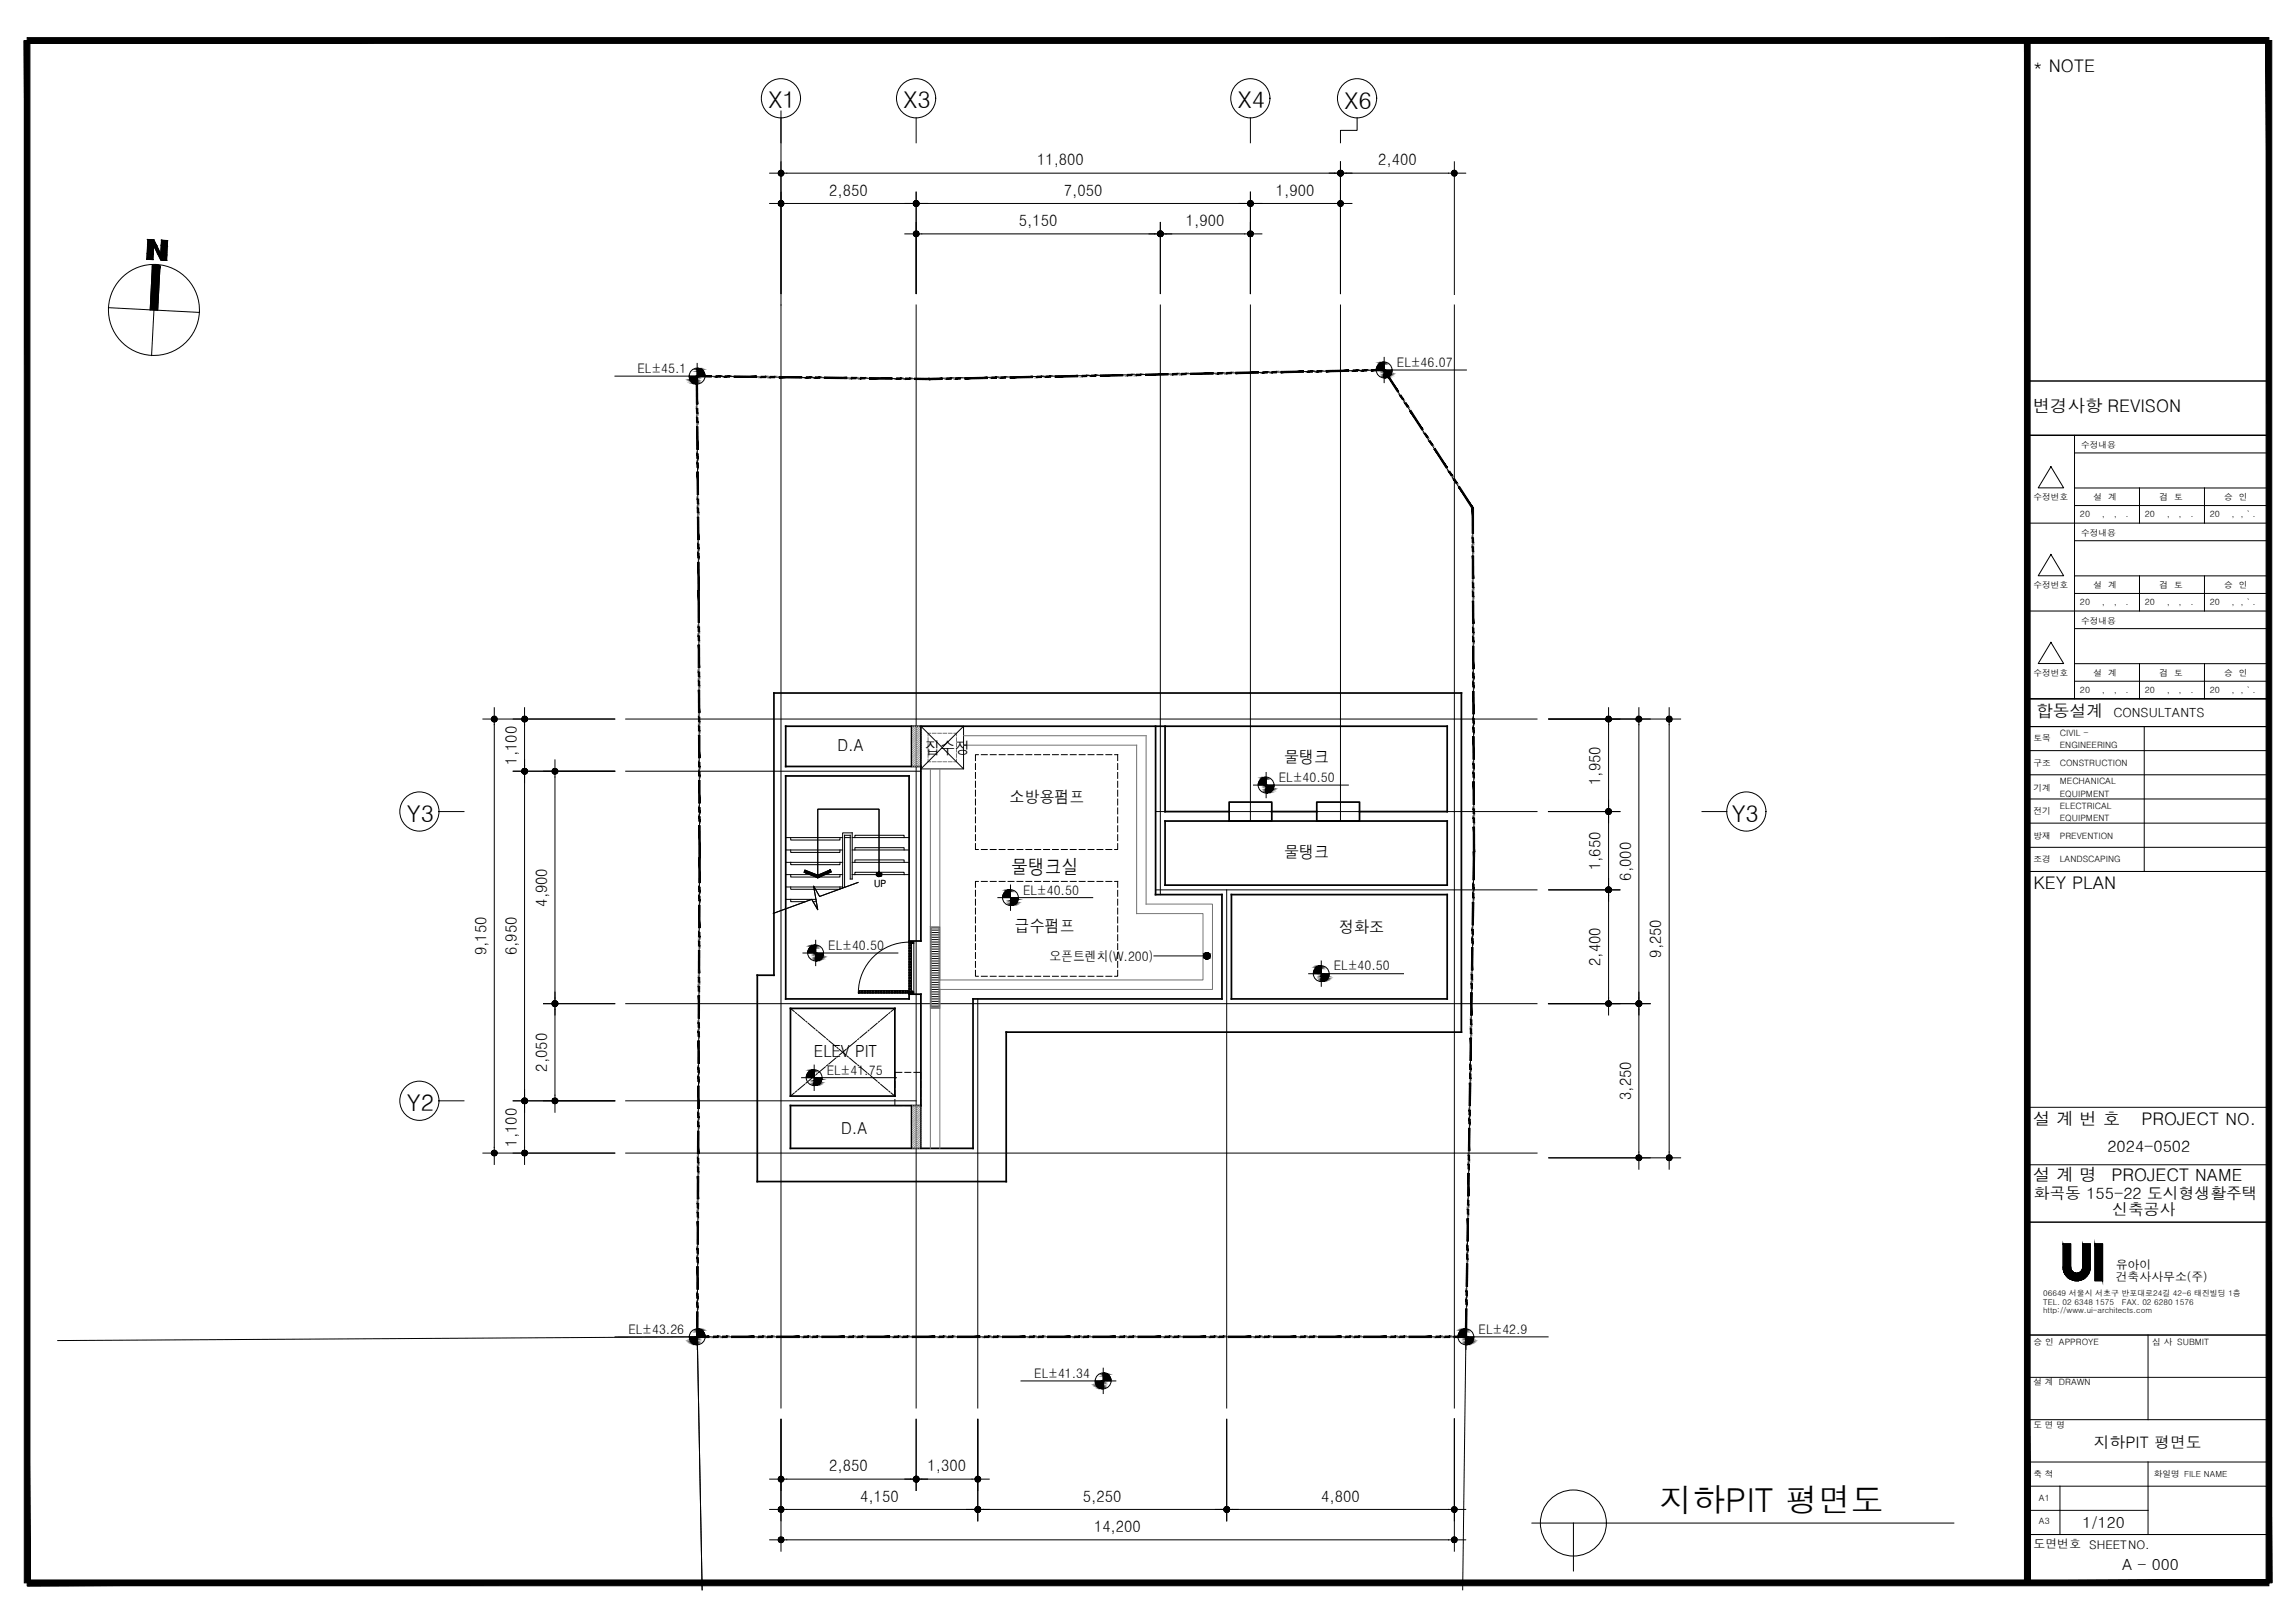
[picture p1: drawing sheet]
<svg xmlns="http://www.w3.org/2000/svg" width="420mm" height="297mm" viewBox="0 0 420 297" stroke-linecap="round" stroke-linejoin="round" font-family="sans-serif">
<defs><g id="words">
<text font-size="6" x="303.8" y="276.8">지하PIT 평면도</text>
<g font-size="4.2">
<text x="140.7" y="19.8">X1</text>
<text x="165.4" y="19.8">X3</text>
<text x="226.6" y="19.8">X4</text>
<text x="246.1" y="19.9">X6</text>
<text x="74.5" y="150.4">Y3</text>
<text x="317" y="150.4">Y3</text>
<text x="74.5" y="203.3">Y2</text>
</g>
<text font-size="3.6" x="185.1" y="159.9">물탱크실</text>
<g font-size="3.2">
<text x="372.2" y="13.1">* NOTE</text>
<text x="372.2" y="75.4">변경사항 REVISON</text>
<text x="372.3" y="162.7">KEY PLAN</text>
<text x="372.2" y="205.9">설 계 번 호</text>
<text x="392" y="205.9">PROJECT NO.</text>
<text x="372.2" y="216.1">설 계 명</text>
<text x="386.5" y="216.1">PROJECT NAME</text>
</g>
<g font-size="3.1">
<text x="372.8" y="131.3">합동설계</text>
<text x="169.4" y="138">집수정</text>
<text x="235.1" y="139.7">물탱크</text>
<text x="184.8" y="146.9">소방용펌프</text>
<text x="235.1" y="157">물탱크</text>
<text x="185.8" y="170.6">급수펌프</text>
<text x="245.2" y="170.8">정화조</text>
<text x="149" y="193.5">ELEV PIT</text>
</g>
<g font-size="3">
<text x="153.3" y="137.4">D.A</text>
<text x="154" y="207.6">D.A</text>
</g>
<g font-size="2.9">
<text x="151.8" y="35.8">2,850</text>
<text x="189.9" y="30.3">11,800</text>
<text x="194.8" y="35.8">7,050</text>
<text x="233.6" y="35.8">1,900</text>
<text x="252.3" y="30.3">2,400</text>
<text x="186.5" y="41.3">5,150</text>
<text x="217.1" y="41.3">1,900</text>
<text x="94.6" y="139.9" transform="rotate(-90 94.6 139.9)">1,100</text>
<text x="293" y="143.6" transform="rotate(-90 293 143.6)">1,950</text>
<text x="293" y="159.3" transform="rotate(-90 293 159.3)">1,650</text>
<text x="298.6" y="161.2" transform="rotate(-90 298.6 161.2)">6,000</text>
<text x="100.2" y="166" transform="rotate(-90 100.2 166)">4,900</text>
<text x="89" y="174.8" transform="rotate(-90 89 174.8)">9,150</text>
<text x="94.6" y="174.8" transform="rotate(-90 94.6 174.8)">6,950</text>
<text x="293" y="176.8" transform="rotate(-90 293 176.8)">2,400</text>
<text x="304.1" y="175.3" transform="rotate(-90 304.1 175.3)">9,250</text>
<text x="100.2" y="196.1" transform="rotate(-90 100.2 196.1)">2,050</text>
<text x="298.6" y="201.3" transform="rotate(-90 298.6 201.3)">3,250</text>
<text x="94.6" y="209.8" transform="rotate(-90 94.6 209.8)">1,100</text>
<text x="385.8" y="210.8">2024-0502</text>
<text x="372.3" y="219.4">화곡동 155-22 도시형생활주택</text>
<text x="386.7" y="222.3">신축공사</text>
<text x="151.8" y="269.3">2,850</text>
<text x="169.8" y="269.3">1,300</text>
<text x="383.3" y="265">지하PIT 평면도</text>
<text x="157.5" y="274.8">4,150</text>
<text x="198.3" y="274.8">5,250</text>
<text x="241.9" y="274.8">4,800</text>
<text x="200.3" y="280.4">14,200</text>
</g>
<g font-size="2.8">
<text x="381.3" y="279.7">1/120</text>
<text x="388.5" y="287.3">A - 000</text>
</g>
<g font-size="2.4">
<text x="116.7" y="68.3">EL±45.1</text>
<text x="255.7" y="67.1">EL±46.07</text>
<text x="234.1" y="143.1">EL±40.50</text>
<text x="187.3" y="163.7">EL±40.50</text>
<text x="151.6" y="173.8">EL±40.50</text>
<text x="192.1" y="175.8">오픈트렌치(W.200)</text>
<text x="244.2" y="177.6">EL±40.50</text>
<text x="151.4" y="196.7">EL±41.75</text>
<text x="115" y="244.1">EL±43.26</text>
<text x="270.7" y="244.1">EL±42.9</text>
<text x="189.4" y="252.1">EL±41.34</text>
</g>
<text font-size="2.3" x="386.9" y="131.3">CONSULTANTS</text>
<g font-size="2.2">
<text x="387.3" y="232.3">유아이</text>
<text x="387.3" y="234.4">건축사사무소(주)</text>
<text x="372.3" y="283.2">도면번호 SHEETNO.</text>
</g>
<text font-size="1.8" x="160" y="162.3">UP</text>
<g font-size="1.6">
<text x="381" y="82">수정내용</text>
<text x="372.3" y="91.6">수정번호</text>
<text x="380.8" y="94.6">20</text>
<text x="383.3" y="91.6">설 계</text>
<text x="384.8" y="94.6">,</text>
<text x="387" y="94.6">,</text>
<text x="389.2" y="94.6">.</text>
<text x="392.7" y="94.6">20</text>
<text x="395.4" y="91.6">검 토</text>
<text x="396.7" y="94.6">,</text>
<text x="398.9" y="94.6">,</text>
<text x="401.1" y="94.6">.</text>
<text x="404.6" y="94.6">20</text>
<text x="407.2" y="91.6">승 인</text>
<text x="408.5" y="94.6">, , ` .</text>
<text x="381" y="98.1">수정내용</text>
<text x="372.3" y="107.7">수정번호</text>
<text x="383.3" y="107.6">설 계</text>
<text x="395.4" y="107.6">검 토</text>
<text x="407.2" y="107.6">승 인</text>
<text x="380.8" y="110.7">20</text>
<text x="384.8" y="110.7">,</text>
<text x="387" y="110.7">,</text>
<text x="389.2" y="110.7">.</text>
<text x="392.7" y="110.7">20</text>
<text x="396.7" y="110.7">,</text>
<text x="398.9" y="110.7">,</text>
<text x="401.1" y="110.7">.</text>
<text x="404.6" y="110.7">20</text>
<text x="408.5" y="110.7">, , ` .</text>
<text x="381" y="114.2">수정내용</text>
<text x="372.3" y="123.7">수정번호</text>
<text x="383.3" y="123.7">설 계</text>
<text x="395.4" y="123.7">검 토</text>
<text x="407.2" y="123.7">승 인</text>
<text x="380.8" y="126.8">20</text>
<text x="384.8" y="126.8">,</text>
<text x="387" y="126.8">,</text>
<text x="389.2" y="126.8">.</text>
<text x="392.7" y="126.8">20</text>
<text x="396.7" y="126.8">,</text>
<text x="398.9" y="126.8">,</text>
<text x="401.1" y="126.8">.</text>
<text x="404.6" y="126.8">20</text>
<text x="408.5" y="126.8">, , ` .</text>
<text x="372.3" y="135.7">토목</text>
<text x="377.1" y="136.9">ENGINEERING</text>
<text x="377.1" y="134.7">CIVIL -</text>
<text x="372.3" y="140.2">구조</text>
<text x="377.1" y="140.2">CONSTRUCTION</text>
<text x="377.1" y="143.5">MECHANICAL</text>
<text x="372.3" y="149">전기</text>
<text x="372.3" y="144.7">기계</text>
<text x="377.1" y="148">ELECTRICAL</text>
<text x="377.1" y="145.8">EQUIPMENT</text>
<text x="372.3" y="153.6">방재</text>
<text x="377.1" y="150.2">EQUIPMENT</text>
<text x="377.1" y="153.6">PREVENTION</text>
<text x="372.3" y="157.8">조경</text>
<text x="377.1" y="157.8">LANDSCAPING</text>
<text x="372.3" y="246.2">승 인 APPROYE</text>
<text x="394" y="246.2">심 사 SUBMIT</text>
<text x="372.3" y="253.5">설 계 DRAWN</text>
<text x="372.3" y="261.3">도 면 명</text>
<text x="372.3" y="270.3">축 척</text>
<text x="373.3" y="274.8">A1</text>
<text x="394.3" y="270.3">화일명 FILE NAME</text>
<text x="373.3" y="279">A3</text>
</g>
<g font-size="1.4">
<text x="374.1" y="237.2">06649 서울시 서초구 반포대로24길 42-6 태진빌딩 1층</text>
<text x="374.1" y="238.8">TEL. 02 6348 1575</text>
<text x="388.5" y="238.8">FAX. 02 6280 1576</text>
<text x="374.1" y="240.4">http://www.ui-architects.com</text>
</g>
</g></defs>
<g fill="none" stroke="#757575" stroke-width=".18">
<path d="M169.9 138.9v.5h.5M169.9 135v.7M169.9 136v.7M169.9 137v.6M169.9 138v.6M170.4 134.2h-.5v.5M170.7 139.4h.7M170.7 134.2h.7M171.7 139.4h.6M171.7 134.2h.6M172.7 139.4h.6M172.7 134.2h.6"/>
<path d="M173.7 139.4h.6M173.7 134.2h.6M174.6 134.2h.5v.5M175.1 138.9v.5h-.5M175.1 135v.7M175.1 136v.7M175.1 137v.6M175.1 138v.6M176.4 134.6h33.4v30.9h12.2v15.6h-49.9v29.1M176.4 136.4h31.7v30.8h12.1v12.2h-48.1v-38.7M170.3 140.7v69.5M170.3 169.6h1.8v15h-1.8z"/>
<path d="M170.5 169.8h1.4v14.6h-1.4z"/>
</g>
<!-- layer: 0 -->
<g fill="none" stroke="#000" stroke-width=".18">
<path d="M143 20.3v35.5M127.4 68.8h.3M127.5 68.8l.4 39.2 .2 49.3-.4 87.4M166.8 69.3l86.6-1.6 15.4 24.2M170.1 69.2v.3M253.4 67.6v.2M269.7 93l-.2 .1M127.8 108h.2M168.6 132.9h7.8v7.8h-7.8zM178.6 139.7v1.1M179.1 138.1h-.5v1.1M179.7 138.1h1"/>
<path d="M181.3 138.1h1.1M182.9 138.1h1.1M184.6 138.1h1M186.2 138.1h1.1M187.8 138.1h1.1M189.4 138.1h1.1M191.1 138.1h1.1M192.7 138.1h1.1M194.3 138.1h1.1M195.9 138.1h1.1M197.6 138.1h1M199.2 138.1h1.1"/>
<path d="M200.8 138.1h1.1M202.5 138.1h1M204.1 138.1h.5v1.1M204.6 139.7v1.1M128 157h.2M143.8 153.3h10.5M143.8 157.8h10.5M143.8 155.6h10.5M144.8 153.3v.4h9v-.4M144.8 157.8v.4h9v-.4M144.8 155.6v.4h9v-.4M154.6 153.3h1.1"/>
<path d="M156 153.3h10.4M156 157.8h10.4M156 155.6h10.4M156.5 153.3v-.4h9v.4M156.5 155.6v-.5h9v.5M156.5 157.8v-.4h9v.4M178.6 154.4v1.1h.5M178.6 141.4v1.1M178.6 143v1.1M178.6 144.6v1.1M178.6 146.2v1.1M178.6 147.9v1.1"/>
<path d="M178.6 149.5v1.1M178.6 151.1v1.1M178.6 152.8v1M179.7 155.5h1M181.3 155.5h1.1M182.9 155.5h1.1M184.6 155.5h1M186.2 155.5h1.1M187.8 155.5h1.1M189.4 155.5h1.1M191.1 155.5h1.1M192.7 155.5h1.1"/>
<path d="M194.3 155.5h1.1M195.9 155.5h1.1M197.6 155.5h1M199.2 155.5h1.1M200.8 155.5h1.1M202.5 155.5h1M204.6 154.4v1.1h-.5M204.6 141.4v1.1M204.6 143v1.1M204.6 144.6v1.1M204.6 146.2v1.1M204.6 147.9v1.1"/>
<path d="M204.6 149.5v1.1M204.6 151.1v1.1M204.6 152.8v1M269.7 155.9h.3M143.8 160.1h10.5M143.8 162.3h10.5M143.8 164.6h5.6M144.8 160.1v.4h9v-.4M144.8 162.3v.5h9v-.5M144.8 164.6v.4h2.6M148.9 165h.6M154.6 162.4v-9.5h1.1v8h.3v-8.5h-1.7v10.1"/>
<path d="M156 160.1h10.4M156.5 160.1v-.5h9v.5M178.6 177.6v1.1h.5M178.6 162.9v1.1M178.6 164.6v1.1M178.6 166.2v1.1M178.6 167.8v1.1M178.6 169.4v1.1M178.6 171.1v1.1M178.6 172.7v1.1M178.6 174.3v1.1M178.6 176v1"/>
<path d="M179.1 161.3h-.5v1.1M179.7 161.3h1M179.7 178.7h1M181.3 161.3h1.1M181.3 178.7h1.1M182.9 161.3h1.1M182.9 178.7h1.1M184.6 161.3h1M184.6 178.7h1M186.2 161.3h1.1M186.2 178.7h1.1M187.8 161.3h1.1"/>
<path d="M187.8 178.7h1.1M189.4 161.3h1.1M189.4 178.7h1.1M191.1 161.3h1.1M191.1 178.7h1.1M192.7 161.3h1.1M192.7 178.7h1.1M194.3 161.3h1.1M194.3 178.7h1.1M195.9 161.3h1.1M195.9 178.7h1.1M197.6 161.3h1"/>
<path d="M197.6 178.7h1M199.2 161.3h1.1M199.2 178.7h1.1M200.8 161.3h1.1M200.8 178.7h1.1M202.5 161.3h1M202.5 178.7h1M204.1 161.3h.5v1.1M204.6 177.6v1.1h-.5M204.6 162.9v1.1M204.6 164.6v1.1M204.6 166.2v1.1"/>
<path d="M204.6 167.8v1.1M204.6 169.4v1.1M204.6 171.1v1.1M204.6 172.7v1.1M204.6 174.3v1.1M204.6 176v1M211.3 174.9h9.7M377.7 227.6h1.4v4.3a1.09 1.09 0 0 0 1.1 1.1 1.09 1.09 0 0 0 1.1-1.1v-4.3h1.4v4.3a2.5 2.5 0 0 1-2.5 2.5 2.5 2.5 0 0 1-2.5-2.5zM383.5 227.6h1.4v6.8h-1.4zM127.7 244.5v.3M268.2 244.7h.3M280.5 278.8h77.2"/>
<path d="M288.1 278.8v8.7"/>
<circle cx="288" cy="278.7" r="6"/>
</g>
<!-- layer: LSMD_CONT_LDREG_11_201612 -->
<path d="M127.6 68.8l39.2 .5M127.7 70.2h.1M269.6 93l.3 62.9-1.5 88.8M268.4 244.7h-140.7l.8 46.3-.8-46.3-117.1 .6M268.4 244.7l-.6 46.3" fill="none" stroke="#000" stroke-width=".18"/>
<!-- layer: A-CEN -->
<g fill="none" stroke="#000" stroke-width=".18">
<path d="M143 55.8v201.9M167.7 55.8v201.9M212.4 55.8v107.9M228.9 55.8v94.5M245.4 55.8v94.5M266.3 55.8v201.9M114.6 131.6h166.8M168.6 132.9l7.8 7.8M176.4 132.9l-7.8 7.8M114.6 141.1h54M211.6 148.5h69.8M211.6 162.9h69.8"/>
<path d="M224.6 162.9v94.8M114.6 183.7h166.8M179 182.8v74.9M114.6 201.5h53.1M114.6 211h166.8"/>
</g>
<path d="M141.7 126.8h125.8v62.1h-83.3v27.3h-45.6v-37.7h3.1zM211.6 132.9v30.8h12.1v19.1h-45.6v27.4h-33.4v-7.9h23.9v-20.3h-2.2v.8h-22.6v-40.8h22.6v30.2h2.2v-31.9h-24.8v-7.4h121.1v15.6h-16M213.3 132.9v15.6h11.7M213.3 150.3h51.6v11.7h-51.6zM232.8 148.5h8.3M225.4 163.7h39.5v19.1h-39.5zM144.7 184.6h19.1v16h-19.1z" fill="none" stroke="#000" stroke-width=".32"/>
<!-- layer: A-MARK-K -->
<g fill="#000" stroke="#000" stroke-width=".18">
<path d="M27 46.4l1 .1v1zM27.1 43.9h1.1zM28.9 46.5l1.6 .1v1zM29.6 44l1 .1z"/>
<path d="M27.9 48.6l.3 8.1h-.7zM27.9 48.6l.3 8.1 .4-8.3z"/>
<path d="M26.9 47.4l1.1 .1zM27 46.4l1 1.1-1.1-.1z"/>
<path d="M27 44.8l1 1.7 .1-1.6zM27 44.8l1 1.7-1-.1z"/>
<path d="M27.1 43.9l1.5 1-.4-1zM27.1 43.9l1.5 1-1.6-.1z"/>
<path d="M28.1 44.9l1.3 1.7-.8-1.7zM28.1 44.9l1.3 1.7-.5-.1z"/>
<path d="M29.3 48.6l-1.1 8.1 .7 .1zM28.6 48.4l.7 .2-1.1 8.1z"/>
<path d="M29.4 47.6h1.1zM28.9 46.5l1.6 1.1h-1.1z"/>
<path d="M29.5 44.9l1 1.7 .1-1.6zM29.5 44.9l1 1.7h-1.1z"/>
<path d="M29.6 44l1 1v-.9zM29.6 44l1 1-1.1-.1z"/>
</g>
<path d="M27.1 43.9h1.1l1.2 2.7 .2-2.6 1 .1-.1 3.5h-1.1l-1.3-2.7-.1 2.6-1.1-.1z" fill="none" stroke="#000" stroke-width=".25"/>
<g fill="none" stroke="#000" stroke-width=".18">
<path d="M19.9 56.3l16.6 .9M27.5 56.7l.4-8.1 .7-.2 .7 .2-.4 8.2M28.6 48.4l-.9 16.7"/>
<circle cx="28.2" cy="56.7" r="8.3"/>
</g>
<!-- layer: 0 -->
<g fill="#000" stroke="#000" stroke-width=".18">
<path d="M379.3 234.3h1.7l-.4 .1z"/>
<path d="M127.4 68.8l.1 5.2h.2zM127.4 68.8h.3v5.2z"/>
<path d="M127.5 76.5v.8h.3zM127.5 76.5h.3v.8z"/>
<path d="M127.5 74.8v.8h.3zM127.5 74.8h.3v.8z"/>
<path d="M127.6 68.7v.3l2.7-.3zM127.6 69l2.7-.3-.1 .3z"/>
<path d="M131.1 68.8v.2l.8-.2zM131.1 69l.8-.2v.2z"/>
<path d="M132.7 68.8v.2l.9-.2zM132.7 69l.9-.2v.2z"/>
<path d="M134.4 68.8v.3l4.1-.3zM134.4 69.1l4.1-.3v.3z"/>
<path d="M139.3 68.9v.2l.9-.2zM139.3 69.1l.9-.2v.2z"/>
<path d="M141 68.9v.2l.8-.2zM141 69.1l.8-.2v.2z"/>
<path d="M142.6 68.9v.3l4.2-.3zM142.6 69.2l4.2-.3v.3z"/>
<path d="M147.6 68.9v.3l.8-.2zM147.6 69.2l.8-.2v.2z"/>
<path d="M149.3 69v.2l.8-.2zM149.3 69.2l.8-.2v.2z"/>
<path d="M150.9 69v.3l4.1-.2zM150.9 69.3l4.1-.2v.2z"/>
<path d="M155.9 69.1v.2l.8-.2zM155.9 69.3l.8-.2v.2z"/>
<path d="M157.5 69.1v.2l.9-.2zM157.5 69.3l.9-.2-.1 .2z"/>
<path d="M159.2 69.1v.3l4.1-.2zM159.2 69.4l4.1-.2v.2z"/>
<path d="M164.1 69.2v.2l.9-.2zM164.1 69.4l.9-.2v.2z"/>
<path d="M165.8 69.2v.3l.8-.3zM165.8 69.5l.8-.3v.3z"/>
<path d="M167.4 69.2v.3l2.7-.3zM167.4 69.5l2.7-.3v.3z"/>
<path d="M170.1 69.2v.3l2.4-.3zM170.1 69.5l2.4-.3v.3z"/>
<path d="M173.3 69.2v.2l.9-.2zM173.3 69.4l.9-.2v.2z"/>
<path d="M175 69.1v.3l.8-.3zM175 69.4l.8-.3v.3z"/>
<path d="M176.6 69.1v.3l4.2-.4zM176.6 69.4l4.2-.4v.3z"/>
<path d="M181.6 69v.3l.8-.3zM181.6 69.3l.8-.3v.3z"/>
<path d="M183.3 69v.2l.8-.2zM183.3 69.2l.8-.2v.2z"/>
<path d="M184.9 68.9v.3l4.1-.3zM184.9 69.2l4.1-.3v.2z"/>
<path d="M189.9 68.8v.3l.8-.3zM189.9 69.1l.8-.3v.3z"/>
<path d="M191.5 68.8v.3l.8-.3zM191.5 69.1l.8-.3v.3z"/>
<path d="M193.2 68.8v.3l4.1-.4zM193.2 69.1l4.1-.4v.3z"/>
<path d="M198.1 68.7v.2l.9-.2zM198.1 68.9l.9-.2v.2z"/>
<path d="M199.8 68.7v.2l.8-.3zM199.8 68.9l.8-.3v.3z"/>
<path d="M201.4 68.6v.3l4.2-.4zM201.4 68.9l4.2-.4v.3z"/>
<path d="M206.4 68.5v.3l.8-.3zM206.4 68.8l.8-.3v.3z"/>
<path d="M208 68.5v.3l.9-.3zM208 68.8l.9-.3v.2z"/>
<path d="M209.7 68.5v.2l4.1-.3zM209.7 68.7l4.1-.3v.2z"/>
<path d="M214.7 68.4v.2l.8-.3zM214.7 68.6l.8-.3v.3z"/>
<path d="M216.3 68.3v.3l.8-.3zM216.3 68.6l.8-.3v.3z"/>
<path d="M218 68.3v.2l4.1-.3zM218 68.5l4.1-.3v.3z"/>
<path d="M222.9 68.2v.3l.9-.3zM222.9 68.5l.9-.3v.2z"/>
<path d="M224.6 68.2v.2l.8-.3zM224.6 68.4l.8-.3v.3z"/>
<path d="M226.2 68.1l.1 .3 4.1-.4zM226.3 68.4l4.1-.4v.3z"/>
<path d="M231.2 68v.3l.8-.3zM231.2 68.3l.8-.3v.3z"/>
<path d="M232.9 68v.2l.8-.2zM232.9 68.2l.8-.2v.2z"/>
<path d="M234.5 68v.2l4.1-.3zM234.5 68.2l4.1-.3v.2z"/>
<path d="M239.5 67.9v.2l.8-.3zM239.5 68.1l.8-.3v.3z"/>
<path d="M241.1 67.8v.3l.8-.3zM241.1 68.1l.8-.3 .1 .3z"/>
<path d="M242.8 67.8v.3l4.1-.4zM242.8 68.1l4.1-.4v.3z"/>
<path d="M247.7 67.7v.3l.9-.3zM247.7 68l.9-.3v.3z"/>
<path d="M249.4 67.7v.2l.8-.2zM249.4 67.9l.8-.2v.2z"/>
<path d="M251 67.6v.3l2.4-.3zM251 67.9l2.4-.3v.2z"/>
<path d="M253.3 67.8l2.8 3.8-2.6-3.9zM253.3 67.8l2.8 3.8-.3 .1z"/>
<path d="M256.3 72.4l.6 .6-.4-.7zM256.3 72.4l.6 .6-.2 .1z"/>
<path d="M257.2 73.8l.7 .6-.5-.7zM257.2 73.8l.7 .6-.3 .1z"/>
<path d="M258.1 75.2l2.4 3.4-2.2-3.5zM258.1 75.2l2.4 3.4-.2 .1z"/>
<path d="M260.8 79.4l.6 .6-.4-.7zM260.8 79.4l.6 .6-.2 .1z"/>
<path d="M127.5 78.1l.1 4.1h.2zM127.5 78.1h.3v4.1z"/>
<path d="M127.6 83.1v.8h.2zM127.6 83.1h.2v.8z"/>
<path d="M127.6 84.7v.8h.2zM127.6 84.7h.2v.8z"/>
<path d="M127.6 86.4v4.1h.3zM127.6 86.4h.3v4.1z"/>
<path d="M127.7 93v.8h.2zM127.7 93h.2v.8z"/>
<path d="M127.6 91.3l.1 .9h.2zM127.6 91.3h.3v.9z"/>
<path d="M127.7 94.6v4.2h.3zM127.7 94.6h.2l.1 4.2z"/>
<path d="M261.6 80.8l.7 .6-.4-.7zM261.6 80.8l.7 .6-.2 .1z"/>
<path d="M262.5 82.2l2.5 3.3-2.3-3.5zM262.5 82.2l2.5 3.3-.2 .2z"/>
<path d="M265.2 86.4l.7 .5-.5-.7zM265.2 86.4l.7 .5-.3 .2z"/>
<path d="M266.1 87.8l.7 .5-.5-.7zM266.1 87.8l.7 .5-.2 .2z"/>
<path d="M267 89.2l2.7 3.8-2.5-4zM267 89.2l2.7 3.8-.2 .1z"/>
<path d="M269.5 93l.3 4.6v-4.6zM269.5 93l.3 4.6h-.3z"/>
<path d="M269.5 98.4l.3 .9v-.9zM269.5 98.4l.3 .9h-.3z"/>
<path d="M127.7 99.6v.8h.3zM127.7 99.6h.3v.8z"/>
<path d="M127.7 101.2v.9h.3zM127.7 101.2h.3v.9z"/>
<path d="M127.7 102.9l.1 5.1h.2zM127.7 102.9h.3v5.1z"/>
<path d="M127.8 114.7v.9h.3zM127.8 114.7h.3v.9z"/>
<path d="M127.8 108v5.9h.3zM127.8 108h.2l.1 5.9z"/>
<path d="M127.8 116.4v.8h.3zM127.8 116.4h.3v.8z"/>
<path d="M269.5 100.1l.3 .8v-.8zM269.5 100.1l.3 .8h-.3z"/>
<path d="M269.5 101.7l.3 4.2v-4.2zM269.5 101.7l.3 4.2h-.3z"/>
<path d="M269.6 106.7l.2 .8v-.8zM269.6 106.7l.2 .8h-.2z"/>
<path d="M269.6 108.4l.2 .8v-.8zM269.6 108.4l.2 .8h-.2z"/>
<path d="M269.6 110l.2 4.1v-4.1zM269.6 110l.2 4.1h-.2z"/>
<path d="M269.6 115l.2 .8v-.8zM269.6 115l.2 .8h-.2z"/>
<path d="M269.6 116.6l.3 .8-.1-.8zM269.6 116.6l.3 .8h-.3z"/>
<path d="M269.6 118.3l.3 4.1v-4.1zM269.6 118.3l.3 4.1h-.3z"/>
<path d="M127.8 118v4.2h.3zM127.8 118h.3v4.2z"/>
<path d="M127.8 124.7v.8h.3zM127.8 124.7h.3v.8z"/>
<path d="M127.8 123v.8h.3zM127.8 123h.3v.8z"/>
<path d="M127.9 132.9v.9h.2zM127.9 132.9h.2v.9z"/>
<path d="M127.9 131.3v.8h.2zM127.9 131.3h.2v.8z"/>
<path d="M127.8 126.3l.1 4.1h.2zM127.8 126.3h.3v4.1z"/>
<path d="M127.9 134.6v4.1h.2zM127.9 134.6h.2v4.1z"/>
<path d="M269.6 123.2l.3 .9v-.9zM269.6 123.2l.3 .9h-.3z"/>
<path d="M269.6 124.9l.3 .8v-.8zM269.6 124.9l.3 .8h-.3z"/>
<path d="M269.6 126.5l.3 4.2v-4.2zM269.6 126.5l.3 4.2h-.3z"/>
<path d="M269.6 131.5l.3 .8v-.8zM269.6 131.5l.3 .8h-.3z"/>
<path d="M269.6 133.2l.3 .8v-.8zM269.6 133.2l.3 .8h-.3z"/>
<path d="M269.6 134.8l.3 4.1v-4.1zM269.6 134.8l.3 4.1h-.2z"/>
<path d="M269.7 139.8l.2 .8v-.8zM269.7 139.8l.2 .8h-.2z"/>
<path d="M127.9 141.2v.8h.3zM127.9 141.2h.3v.8z"/>
<path d="M127.9 139.5v.9h.2zM127.9 139.5h.2v.9z"/>
<path d="M127.9 147.8v.8h.3zM127.9 147.8h.3v.8z"/>
<path d="M127.9 142.8v4.2h.3zM127.9 142.8h.3v4.2z"/>
<path d="M127.9 149.5v.8h.3zM127.9 149.5h.3v.8z"/>
<path d="M127.9 151.1l.1 5.9h.2zM127.9 151.1h.3v5.9z"/>
<path d="M269.7 141.4l.2 .8v-.8zM269.7 141.4l.2 .8h-.2z"/>
<path d="M269.7 143.1l.2 4.1v-4.1zM269.7 143.1l.2 4.1h-.2z"/>
<path d="M269.7 148l.3 .9v-.9zM269.7 148l.3 .9h-.3z"/>
<path d="M269.7 149.7l.3 .8v-.8zM269.7 149.7l.3 .8h-.3z"/>
<path d="M269.7 151.3l.3 4.6v-4.6zM269.7 151.3l.3 4.6h-.3z"/>
<path d="M269.7 155.9l.2 5.1 .1-5.1zM269.7 155.9l.2 5.1h-.3z"/>
<path d="M127.8 178.9v.8h.3zM127.8 178.9h.3v.8z"/>
<path d="M127.9 174l-.1 4.1h.3zM127.9 174h.2v4.1z"/>
<path d="M127.9 172.3v.8h.2zM127.9 172.3h.2v.8z"/>
<path d="M127.9 170.6v.9h.2zM127.9 170.6l.2 .1v.8z"/>
<path d="M127.9 165.7v4.1h.2zM127.9 165.7h.3l-.1 4.1z"/>
<path d="M127.9 164v.9h.3zM127.9 164h.3v.9z"/>
<path d="M127.9 162.4v.8h.3zM127.9 162.4h.3v.8z"/>
<path d="M128 157l-.1 4.6h.3zM128 157h.2v4.6z"/>
<path d="M269.3 178.4l.3 .8v-.8zM269.3 178.4l.3 .8h-.3z"/>
<path d="M269.4 173.4l.2 4.2 .1-4.2zM269.4 173.4l.2 4.2h-.2z"/>
<path d="M269.5 171.8l.2 .8v-.8zM269.5 171.8l.2 .8h-.3z"/>
<path d="M269.5 170.1l.2 .8v-.8zM269.5 170.1l.2 .8h-.2z"/>
<path d="M269.6 165.1l.1 4.2 .1-4.2zM269.6 165.1l.1 4.2h-.2z"/>
<path d="M269.6 163.5l.2 .8 .1-.8zM269.6 163.5l.2 .8h-.2z"/>
<path d="M269.6 161.8l.3 .9v-.9zM269.6 161.8l.3 .9h-.3z"/>
<path d="M127.8 197.1l-.1 .8h.3zM127.8 197.1h.2v.8z"/>
<path d="M127.8 195.4v.9h.2zM127.8 195.4h.2v.9z"/>
<path d="M127.8 190.5v4.1h.2zM127.8 190.5h.2v4.1z"/>
<path d="M127.8 188.8v.9h.3zM127.8 188.8h.3v.9z"/>
<path d="M127.8 187.2v.8h.3zM127.8 187.2h.3v.8z"/>
<path d="M127.8 182.2v4.2h.3zM127.8 182.2h.3v4.2z"/>
<path d="M127.8 180.6v.8h.3zM127.8 180.6h.3v.8z"/>
<path d="M269 198.2l.2 4.2 .1-4.2zM269 198.2l.2 4.2h-.3z"/>
<path d="M269 196.6l.3 .8v-.8zM269 196.6l.3 .8h-.3z"/>
<path d="M269.1 194.9l.2 .8v-.8zM269.1 194.9l.2 .8h-.3z"/>
<path d="M269.2 190l.1 4.1 .1-4.1zM269.2 190l.1 4.1h-.2z"/>
<path d="M269.2 188.3l.2 .8v-.8zM269.2 188.3l.2 .8h-.2z"/>
<path d="M269.2 186.6l.3 .9v-.8zM269.2 186.6l.3 .9h-.3z"/>
<path d="M269.3 181.7l.2 4.1 .1-4.1zM269.3 181.7l.2 4.1h-.3z"/>
<path d="M269.3 180l.3 .9v-.9zM269.3 180l.3 .9h-.3z"/>
<path d="M127.7 215.3l-.1 4.1h.3zM127.7 215.3h.2v4.1z"/>
<path d="M127.7 213.6v.9h.2zM127.7 213.6h.2v.9z"/>
<path d="M127.7 212v.8h.2zM127.7 212h.2v.8z"/>
<path d="M127.7 207v4.1h.3zM127.7 207h.3v4.1z"/>
<path d="M127.7 205.4v.8h.3zM127.7 205.4h.3v.8z"/>
<path d="M127.7 203.7v.8h.3zM127.7 203.7h.3v.8z"/>
<path d="M127.7 198.8v4.1h.3zM127.7 198.8h.3v4.1z"/>
<path d="M268.7 219.7l.2 .8v-.8zM268.7 219.7l.2 .8h-.3z"/>
<path d="M268.7 214.7l.2 4.2 .1-4.1zM268.7 214.7l.2 4.2h-.2z"/>
<path d="M268.8 213.1l.2 .8v-.8zM268.8 213.1l.2 .8h-.2z"/>
<path d="M268.8 211.4l.2 .9v-.9zM268.8 211.4l.2 .9h-.2z"/>
<path d="M268.9 206.5l.2 4.1v-4.1zM268.9 206.5l.2 4.1h-.3z"/>
<path d="M268.9 204.8l.3 .9v-.9zM268.9 204.8l.3 .9h-.3z"/>
<path d="M268.9 203.2l.3 .8v-.8zM268.9 203.2l.3 .8h-.3z"/>
<path d="M127.6 238.4v.9h.2zM127.6 238.4h.2v.9z"/>
<path d="M127.6 236.8v.8h.2zM127.6 236.8h.2v.8z"/>
<path d="M127.6 231.8v4.2h.2zM127.6 231.8h.2v4.2z"/>
<path d="M127.6 230.2v.8h.2zM127.6 230.2h.2v.8z"/>
<path d="M127.6 228.5v.8h.2zM127.6 228.5h.3l-.1 .8z"/>
<path d="M127.6 223.5v4.2h.3zM127.6 223.5h.3v4.2z"/>
<path d="M127.6 221.9v.8h.3zM127.6 221.9h.3v.8z"/>
<path d="M127.6 220.2v.9h.3zM127.6 220.2h.3v.9z"/>
<path d="M268.3 239.6l.2 5.1 .1-5.1zM268.3 239.6l.2 5.1h-.3z"/>
<path d="M268.4 237.9l.2 .8v-.8zM268.4 237.9l.2 .8h-.2z"/>
<path d="M268.4 236.2l.2 .9v-.9zM268.4 236.2l.2 .9h-.2z"/>
<path d="M268.5 231.3l.2 4.1v-4.1zM268.5 231.3l.2 4.1h-.3z"/>
<path d="M268.5 229.6l.2 .9 .1-.9zM268.5 229.6l.2 .9-.2-.1z"/>
<path d="M268.5 228l.3 .8v-.8zM268.5 228l.3 .8h-.3z"/>
<path d="M268.6 223l.2 4.1 .1-4.1zM268.6 223l.2 4.1h-.3z"/>
<path d="M268.6 221.4l.3 .8v-.8zM268.6 221.4l.3 .8h-.3z"/>
<path d="M377.7 227.6l1.4 4.3v-4.3zM377.7 227.6l1.4 4.3h-1.4z"/>
<path d="M377.7 231.9l1.4 .2v-.2zM377.7 231.9l1.4 .2h-1.4z"/>
<path d="M377.7 232.1l1.5 .2-.1-.2zM377.7 232.1l1.5 .2h-1.5z"/>
<path d="M377.7 232.3l1.5 .1zM377.7 232.3l1.5 .1z"/>
<path d="M377.7 232.4l1.6 .1-.1-.1zM377.7 232.4l1.6 .1h-1.5z"/>
<path d="M377.8 232.5l1.6 .1-.1-.1zM377.8 232.5l1.6 .1h-1.6z"/>
<path d="M379.3 234.3l1.3 .1zM379.8 234.4h.8z"/>
<path d="M377.8 232.6l1.7 .2-.1-.2zM377.8 232.6l1.7 .2h-1.7z"/>
<path d="M377.8 232.8h1.7zM377.8 232.8h1.7z"/>
<path d="M377.8 232.8l1.9 .1-.2-.1zM377.8 232.8l1.9 .1h-1.8z"/>
<path d="M377.9 232.9l2 .1zM377.9 232.9l2 .1z"/>
<path d="M377.9 233h2.2zM377.9 233h2.2z"/>
<path d="M378.9 234.1l2.1 .2 .4-.2zM378.9 234.1l2.1 .2h-1.7z"/>
<path d="M378.6 233.8l2.8 .3 .4-.3zM378.6 233.8l2.8 .3h-2.5z"/>
<path d="M378.3 233.5l3.5 .3 .3-.3zM378.3 233.5l3.5 .3h-3.2z"/>
<path d="M378 233.2l4.1 .3 .3-.3zM378 233.2l4.1 .3h-3.8z"/>
<path d="M378 233l4.4 .2v-.2zM378 233l4.4 .2h-4.4z"/>
<path d="M380.5 233h1.9zM380.3 233h2.1z"/>
<path d="M380.7 232.9h1.8zM380.5 233h1.9z"/>
<path d="M380.9 232.8h1.6zM380.9 232.8h1.6z"/>
<path d="M380.9 232.8l1.6 .1v-.1zM380.7 232.9l.2-.1 1.6 .1z"/>
<path d="M381 232.6l1.5 .2 .1-.2zM380.9 232.8l.1-.2 1.5 .2z"/>
<path d="M381.1 232.5l1.5 .1v-.1zM381.1 232.5l1.5 .1h-1.6z"/>
<path d="M381.2 232.3l1.5 .1zM381.2 232.3l1.5 .1z"/>
<path d="M381.2 232.4l1.4 .1 .1-.1zM381.2 232.4l1.4 .1h-1.5z"/>
<path d="M381.3 232.1l1.4 .2v-.2zM381.3 232.1l1.4 .2h-1.5z"/>
<path d="M381.3 227.6l1.4 4.3v-4.3zM381.3 227.6l1.4 4.3h-1.4z"/>
<path d="M381.3 231.9l1.4 .2v-.2zM381.3 231.9l1.4 .2h-1.4z"/>
<path d="M383.5 227.6l1.4 6.8v-6.8zM383.5 227.6l1.4 6.8h-1.4z"/>
<path d="M127.6 240.1l-.1 4.6h.3zM127.6 240.1h.2v4.6z"/>
<path d="M127.7 244.8h2.1v-.3zM127.7 244.5h2.1l-2.1 .3z"/>
<path d="M130.6 244.8h.9v-.3zM130.6 244.5h.9l-.9 .3z"/>
<path d="M132.3 244.8h.8v-.3zM132.3 244.5h.8l-.8 .3z"/>
<path d="M133.9 244.8h4.2v-.3zM133.9 244.5h4.2l-4.2 .3z"/>
<path d="M138.9 244.8h.8v-.3zM138.9 244.5h.8l-.8 .3z"/>
<path d="M140.5 244.8h.9v-.3zM140.5 244.5h.9l-.9 .3z"/>
<path d="M142.2 244.8h4.1v-.3zM142.2 244.5h4.1l-4.1 .3z"/>
<path d="M147.2 244.8h.8v-.3zM147.2 244.5h.8l-.8 .3z"/>
<path d="M148.8 244.8h.8v-.3zM148.8 244.5h.8l-.8 .3z"/>
<path d="M150.5 244.8h4.1v-.3zM150.5 244.5h4.1l-4.1 .3z"/>
<path d="M155.4 244.8h.9v-.3zM155.4 244.5h.9l-.9 .3z"/>
<path d="M157.1 244.8h.8v-.3zM157.1 244.5h.8l-.8 .3z"/>
<path d="M158.8 244.8h4.1v-.3zM158.8 244.5h4.1l-4.1 .3z"/>
<path d="M163.7 244.8h.8v-.3zM163.7 244.5h.8l-.8 .3z"/>
<path d="M165.4 244.8h.8v-.3zM165.4 244.5h.8l-.8 .3z"/>
<path d="M167 244.8h4.2v-.3zM167 244.5h4.2l-4.2 .3z"/>
<path d="M172 244.8h.8v-.3zM172 244.5h.8l-.8 .3z"/>
<path d="M173.6 244.8h.9v-.3zM173.6 244.5h.9l-.9 .3z"/>
<path d="M175.3 244.8h4.1v-.3zM175.3 244.5h4.1l-4.1 .3z"/>
<path d="M180.2 244.8h.9v-.3zM180.2 244.5h.9l-.9 .3z"/>
<path d="M181.9 244.8h.8v-.3zM181.9 244.5h.8l-.8 .3z"/>
<path d="M183.5 244.8h4.2v-.3zM183.5 244.5h4.2l-4.2 .3z"/>
<path d="M188.5 244.8h.8v-.3zM188.5 244.5h.8l-.8 .3z"/>
<path d="M190.2 244.8h.8v-.3zM190.2 244.5h.8l-.8 .3z"/>
<path d="M191.8 244.8h4.1v-.3zM191.8 244.5h4.1l-4.1 .3z"/>
<path d="M196.8 244.8h.8v-.3zM196.8 244.5h.8l-.8 .3z"/>
<path d="M198.4 244.8h.9v-.3zM198.4 244.5h.9l-.9 .3z"/>
<path d="M200.1 244.8h4.1v-.3zM200.1 244.5h4.1l-4.1 .3z"/>
<path d="M205 244.8h.9v-.3zM205 244.5h.9l-.9 .3z"/>
<path d="M206.7 244.8h.8v-.3zM206.7 244.5h.8l-.8 .3z"/>
<path d="M208.3 244.8h4.2v-.3zM208.3 244.5h4.2l-4.2 .3z"/>
<path d="M213.3 244.8h.8v-.3zM213.3 244.5h.8l-.8 .3z"/>
<path d="M215 244.8h.8v-.3zM215 244.5h.8l-.8 .3z"/>
<path d="M216.6 244.8h4.1v-.3zM216.6 244.5h4.1l-4.1 .3z"/>
<path d="M221.6 244.8h.8v-.3zM221.6 244.5h.8l-.8 .3z"/>
<path d="M223.2 244.8h.8v-.3zM223.2 244.5h.8l-.8 .3z"/>
<path d="M224.9 244.8h4.1v-.3zM224.9 244.5h4.1l-4.1 .3z"/>
<path d="M229.8 244.8h.9v-.3zM229.8 244.5h.9l-.9 .3z"/>
<path d="M231.5 244.8h.8v-.3zM231.5 244.5h.8l-.8 .3z"/>
<path d="M233.2 244.8h4.1v-.3zM233.2 244.5h4.1l-4.1 .3z"/>
<path d="M238.1 244.8h.9v-.3zM238.1 244.5h.9l-.9 .3z"/>
<path d="M239.8 244.8h.8v-.3zM239.8 244.5h.8l-.8 .3z"/>
<path d="M241.4 244.8h4.2v-.3zM241.4 244.5h4.2l-4.2 .3z"/>
<path d="M246.4 244.8h.8v-.3zM246.4 244.5h.8l-.8 .3z"/>
<path d="M248 244.8h.9v-.3zM248 244.5h.9l-.9 .3z"/>
<path d="M249.7 244.8h4.1v-.3zM249.7 244.5h4.1l-4.1 .3z"/>
<path d="M254.7 244.8h.8v-.3zM254.7 244.5h.8l-.8 .3z"/>
<path d="M256.3 244.8h.8v-.3zM256.3 244.5h.8l-.8 .3z"/>
<path d="M258 244.8h4.1v-.3zM258 244.5h4.1l-4.1 .3z"/>
<path d="M262.9 244.8h.8v-.3zM262.9 244.5h.8l-.8 .3z"/>
<path d="M264.6 244.8h.8v-.3zM264.6 244.5h.8l-.8 .3z"/>
<path d="M266.2 244.8h2.2v-.3zM266.2 244.5h2.2l-2.2 .3z"/>
</g>
<!-- layer: A-HID -->
<path d="M163.8 197.9v1.1M163.8 199.6v1.1M165.1 196.3h-1.3v1.1M165.7 196.3h1.1M167.3 196.3h1.3v1.1M168.6 197.9v1.1M168.6 199.6v1.1M163.8 201.2v1.1h1.3M165.7 202.3h1.1M168.6 201.2v1.1h-1.3" fill="none" stroke="#000" stroke-width=".18"/>
<!-- layer: COL -->
<path d="M225 146.8h7.8v3.5h-7.8zM241.1 146.8h7.8v3.5h-7.8z" fill="none" stroke="#000" stroke-width=".32"/>
<!-- layer: 0 -->
<g fill="none" stroke="#979797" stroke-width=".18">
<path d="M167 132.9l-.1 .2M167.4 132.9l-.5 .6M167.8 132.9l-.9 1M168.2 132.9l-1.3 1.3M168.6 132.9l-1.7 1.7M168.6 133.3l-1.7 1.7M168.6 133.7l-1.7 1.7M168.6 134.1l-1.7 1.7M168.6 134.5l-1.7 1.7M168.6 134.9l-1.7 1.7M168.6 135.2l-1.7 1.8M168.6 135.6l-1.7 1.8"/>
<path d="M168.6 136l-1.7 1.8M168.6 136.4l-1.7 1.7M168.6 136.8l-1.7 1.7M168.6 137.2l-1.7 1.7M168.6 137.6l-1.7 1.7M168.6 138l-1.7 1.7M168.6 138.4l-1.7 1.7M168.6 138.8l-1.5 1.5M168.6 139.1l-1.2 1.2M168.6 139.5l-.8 .8M168.6 139.9l-.4 .4M167.1 202.3l-.2 .3"/>
<path d="M167.5 202.3l-.6 .7M167.9 202.3l-1 1.1M168.3 202.3l-1.4 1.5M168.6 202.4l-1.7 1.8M168.6 202.8l-1.7 1.8M168.6 203.2l-1.7 1.7M168.6 203.6l-1.7 1.7M168.6 204l-1.7 1.7M168.6 204.4l-1.7 1.7M168.6 204.8l-1.7 1.7M168.6 205.2l-1.7 1.7M168.6 205.6l-1.7 1.7"/>
<path d="M168.6 205.9l-1.7 1.8M168.6 206.3l-1.7 1.8M168.6 206.7l-1.7 1.8M168.6 207.1l-1.7 1.7M168.6 207.5l-1.7 1.7M168.6 207.9l-1.7 1.7M168.6 208.3l-1.7 1.7M168.6 208.7l-1.5 1.5M168.6 209l-1.1 1.2M168.6 209.5l-.7 .7M168.6 209.8l-.3 .4"/>
</g>
<!-- layer: A-FIN -->
<path d="M166.9 132.9v7.4M168.6 132.9v7.4M166.9 202.3v7.9M168.6 202.3v7.9" fill="none" stroke="#000" stroke-width=".25"/>
<g fill="none" stroke="#000" stroke-width=".18">
<path d="M166.4 172.5l.4 .1v9h-.3v.1h-.1zM166.4 172.6h.5M166.4 172.9h.4M166.4 173.4h.4M166.4 173.9h.4M166.4 174.4h.4M166.4 174.9h.4M166.4 175.4h.4M166.4 175.9h.4M166.4 176.4h.4M166.4 176.9h.4M166.4 177.4h.4"/>
<path d="M166.4 177.9h.4M166.4 178.4h.4M166.4 178.9h.4M166.4 179.4h.4M166.4 179.9h.4M166.4 172.5h.1M166.4 173h.4M166.4 173.5h.4M166.4 174h.4M166.4 174.5h.4M166.4 175h.4M166.4 175.5h.4"/>
<path d="M166.4 176h.4M166.4 176.5h.4M166.4 177h.4M166.4 177.5h.4M166.4 178h.4M166.4 178.5h.4M166.4 179h.4M166.4 179.5h.4M166.4 173.1h.4M166.4 173.6h.4M166.4 174.1h.4M166.4 174.6h.4"/>
<path d="M166.4 175.1h.4M166.4 175.6h.4M166.4 176.1h.4M166.4 176.6h.4M166.4 177.1h.4M166.4 177.6h.4M166.4 172.7h.4M166.4 173.2h.4M166.4 173.7h.4M166.4 174.2h.4M166.4 174.7h.4M166.4 175.2h.4"/>
<path d="M166.4 176.2h.4M166.4 178.1h.4M166.4 178.6h.4M166.4 179.1h.4M166.4 179.6h.4M166.5 172.3h.7zM166.5 172.3h.7M166.8 172.6h.1M166.8 172.5l.1 .1M166.9 172.6h.1M166.9 172.5v.1M166.9 172.6l.1-.1z"/>
<path d="M166.9 172.6v8.9M166.9 172.5h.1M166.9 172.5l-.1 .1M166.9 172.5v.1zM167 172.5h-.1M167 172.6h-.1M167 172.5h.1M167 172.6h.1M167 172.5l-.1 .1M167.2 172.3h.1v.4h-.4M167.2 172.3h.1v.3h-.4l.1-.1h-.4l-.2-.2 .2 .2h.4l-.1 .1M167.3 172.7v8.8"/>
<path d="M166.4 180.4h.4M166.4 180.9h.4M166.4 181.4h.4M166.4 180.5h.4M166.4 180h.4M166.4 181h.4M166.4 181.5h.4M166.4 180.1h.4M166.4 180.6h.4M166.4 181.1h.4M166.4 181.6h.1M166.5 181.8h.7z"/>
<path d="M166.5 181.9h.7M166.8 181.6h.1M166.9 181.6h.1M166.9 181.6h-.1M166.9 181.5h.4v.4h-.1M166.9 181.5h.1M166.9 181.6h.1h-.4l-.2 .3 .2-.2h.4l-.1-.2h.4v.3l-.1 .1M166.9 181.6h.1zM167 181.5h-.1M167 181.6h.1M167 181.6h-.1"/>
</g>
<g fill="none" stroke="#000" stroke-width=".18">
<path d="M166.4 172.4a9.3 9.3 0 0 0-9.3 9.2M157.2 181.6v.1M157.3 181.3h9l.1 .4h-9.2zM157.3 181.3v.4M157.4 181.3v.4M157.5 181.3v.4M157.7 181.3v.4M157.8 181.3v.4M157.9 181.3v.4M158 181.3v.4M158.2 181.3v.4M158.3 181.3v.4"/>
<path d="M158.4 181.3v.4M158.5 181.3v.4M158.7 181.3v.4M158.8 181.3v.4M158.9 181.3v.4M159 181.3v.4M159.2 181.3v.4M159.3 181.3v.4M159.4 181.3v.4M159.5 181.3v.4M159.7 181.3v.4M159.8 181.3v.4"/>
<path d="M159.9 181.3v.4M160 181.3v.4M160.2 181.3v.4M160.3 181.3v.4M160.4 181.3v.4M160.5 181.3v.4M160.7 181.3v.4M160.8 181.3v.4M160.9 181.3v.4M161 181.3v.4M161.2 181.3v.4M161.3 181.3v.4"/>
<path d="M161.4 181.3v.4M161.5 181.3v.4M161.7 181.3v.4M161.8 181.3v.4M161.9 181.3v.4M162.2 181.3v.4M162.3 181.3v.4M162.4 181.3v.4M162.7 181.3v.4M162.8 181.3v.4M162.9 181.3v.4M163.2 181.3v.4"/>
<path d="M163.3 181.3v.4M163.4 181.3v.4M163.7 181.3v.4M163.8 181.3v.4M163.9 181.3v.4M164.2 181.3v.4M164.3 181.3v.4M164.4 181.3v.4M164.7 181.3v.4M164.8 181.3v.4M164.9 181.3v.4M165.2 181.3v.4"/>
<path d="M165.3 181.3v.4M165.4 181.3v.4M165.7 181.3v.4M165.8 181.3v.4M165.9 181.3v.4M166.2 181.3v.4M166.3 181.6v.1M166.4 181.6v.1"/>
</g>
<!-- layer: A-SYM -->
<path d="M157.1 161.5l-7 2.6-1.2-1.9 .8 4.3-1.1-1.9-7 2.6" fill="none" stroke="#000" stroke-width=".18"/>
<!-- layer: TEX -->
<g fill="none" stroke="#000" stroke-width=".18">
<path d="M160.9 160.1v-12h-11.2v12.3"/>
<circle cx="160.9" cy="160" r=".39"/>
</g>
<g fill="#000" stroke="#000" stroke-width=".18">
<path d="M160.8 160.4h.2z"/>
<path d="M149.7 160.6l2.5-1-.2-.4zM149.7 160.2l2.3-1-2.3 1.4zM147.2 159.6l2.5 1v-.4zM147.4 159.2l2.3 1-2.5-.6z"/>
<path d="M149.7 160.6l2.5-1-.2-.4zM149.7 160.2l2.3-1-2.3 1.4zM147.2 159.6l2.5 1v-.4zM147.4 159.2l2.3 1-2.5-.6z"/>
<path d="M160.9 159.6l.1 .1zM160.8 159.7h.2z"/>
<path d="M160.9 159.6l.1 .1zM160.8 159.7h.2z"/>
<path d="M160.8 159.7h.2zM160.8 159.7h.2z"/>
<path d="M160.8 159.7h.2zM160.8 159.7h.2z"/>
<path d="M160.8 159.7h.3zM160.8 159.7h.3z"/>
<path d="M160.8 159.7h.3zM160.8 159.7h.3z"/>
<path d="M160.8 159.7h.3zM160.7 159.7h.4z"/>
<path d="M160.8 159.7h.3zM160.7 159.7h.4z"/>
<path d="M160.7 159.7h.4zM160.7 159.7h.4z"/>
<path d="M160.7 159.7h.4zM160.7 159.7h.4z"/>
<path d="M160.7 159.7l.5 .1zM160.7 159.8h.5z"/>
<path d="M160.7 159.7l.5 .1zM160.7 159.8h.5z"/>
<path d="M160.7 159.8h.5zM160.7 159.8h.5z"/>
<path d="M160.7 159.8h.5zM160.7 159.8h.5z"/>
<path d="M160.6 159.8h.6zM160.6 159.8h.6z"/>
<path d="M160.6 159.8h.6zM160.6 159.8h.6z"/>
<path d="M160.6 159.8h.6zM160.6 159.8h.6z"/>
<path d="M160.6 159.8h.6zM160.6 159.8h.6z"/>
<path d="M160.6 159.8l.7 .1zM160.6 159.8l.7 .1z"/>
<path d="M160.6 159.8l.7 .1zM160.6 159.8l.7 .1z"/>
<path d="M160.6 159.9h.7zM160.6 159.9h.7z"/>
<path d="M160.5 159.9h.8zM160.5 159.9h.8z"/>
<path d="M160.6 159.9h.7zM160.6 159.9h.7z"/>
<path d="M160.5 159.9h.8zM160.5 159.9h.8z"/>
<path d="M160.5 159.9l.8 .1zM160.5 159.9l.8 .1z"/>
<path d="M160.5 160h.8zM160.5 160h.8z"/>
<path d="M160.5 159.9l.8 .1zM160.5 159.9l.8 .1z"/>
<path d="M160.5 160h.8zM160.5 160h.8z"/>
<path d="M160.8 160.4h.2zM160.8 160.4h.2z"/>
<path d="M160.8 160.4h.2zM160.8 160.4h.2z"/>
<path d="M160.8 160.4h.3zM160.8 160.4h.2z"/>
<path d="M160.8 160.4h.3zM160.8 160.4h.2z"/>
<path d="M160.7 160.4h.4zM160.7 160.4h.4z"/>
<path d="M160.7 160.4h.4zM160.7 160.4h.4z"/>
<path d="M160.7 160.4h.4zM160.7 160.4h.4z"/>
<path d="M160.7 160.4h.4zM160.7 160.4h.4z"/>
<path d="M160.7 160.3h.5zM160.7 160.3l.4 .1z"/>
<path d="M160.7 160.3h.5zM160.7 160.3l.4 .1z"/>
<path d="M160.6 160.3h.6zM160.6 160.3h.6z"/>
<path d="M160.6 160.3h.6zM160.6 160.3h.6z"/>
<path d="M160.6 160.3h.6zM160.6 160.3h.6z"/>
<path d="M160.6 160.3h.6zM160.6 160.3h.6z"/>
<path d="M160.6 160.3h.6zM160.6 160.3h.6z"/>
<path d="M160.6 160.3h.6zM160.6 160.3h.6z"/>
<path d="M160.5 160.2h.8zM160.5 160.2h.8z"/>
<path d="M160.6 160.2h.7zM160.6 160.2l.6 .1z"/>
<path d="M160.5 160.2h.8zM160.5 160.2h.8z"/>
<path d="M160.6 160.2h.7zM160.6 160.2l.6 .1z"/>
<path d="M160.5 160.1l.8 .1zM160.5 160.1l.8 .1z"/>
<path d="M160.5 160.2h.8zM160.5 160.2h.8z"/>
<path d="M160.5 160.1l.8 .1zM160.5 160.1l.8 .1z"/>
<path d="M160.5 160.2h.8zM160.5 160.2h.8z"/>
<path d="M160.5 160h.8zM160.5 160h.8z"/>
<path d="M160.5 160l.8 .1zM160.5 160l.8 .1z"/>
<path d="M160.5 160.1h.8zM160.5 160.1h.8z"/>
<path d="M160.5 160h.8zM160.5 160h.8z"/>
<path d="M160.5 160l.8 .1zM160.5 160l.8 .1z"/>
<path d="M160.5 160.1h.8zM160.5 160.1h.8z"/>
</g>
<!-- layer: OPEN -->
<g fill="none" stroke="#000" stroke-width=".18">
<path d="M144.7 184.6l.7 .5M145.6 185.3l.2 .2M145.8 199.7l-.2 .2M146.1 185.7l1.2 1M147.3 198.4l-1.2 1.1M147.5 186.9l.2 .2M147.7 198.1l-.2 .2M148 187.3l1.2 1M149.2 196.8l-1.2 1.1M149.4 188.5l.2 .2M149.6 196.5l-.2 .2M149.8 188.9l1.3 1"/>
<path d="M151.1 195.2l-1.3 1.1M151.3 190.1l.2 .2M151.5 194.9l-.2 .2M151.7 190.5l1.3 1M153 193.6l-1.3 1.1M153.2 191.7l.2 .2M153.4 193.3l-.2 .2M153.6 192.1l1.3 1M154.9 192.1l-1.3 1M155.1 193.3l.2 .2M155.3 191.7l-.2 .2M155.5 193.6l1.3 1.1"/>
<path d="M156.8 190.5l-1.3 1M157 194.9l.2 .2M157.2 190.1l-.2 .2M157.4 195.2l1.3 1.1M158.7 188.9l-1.3 1M158.9 196.5l.2 .2M159.1 188.5l-.2 .2M159.3 196.8l1.3 1.1M160.6 187.3l-1.3 1M160.8 198.1l.2 .2M161 186.9l-.2 .2M161.2 198.4l1.3 1.1"/>
<path d="M162.5 185.7l-1.3 1M162.7 199.7l.2 .2M162.9 185.3l-.2 .2M163.8 184.6l-.7 .5M145.4 200l-.7 .6M163.1 200l.7 .6"/>
</g>
<!-- layer: AT_HATCH -->
<g fill="none" stroke="#000" stroke-width=".18">
<path d="M170.5 169.8h1.4M170.5 170.2h1.4M170.5 170.7h1.4M170.5 171.1h1.4M170.5 171.5h1.4M170.5 172h1.4M170.5 172.4h1.4M170.5 172.8h1.4M170.5 173.3h1.4M170.5 173.7h1.4M170.5 174.1h1.4M170.5 174.6h1.4"/>
<path d="M170.5 175h1.4M170.5 175.4h1.4M170.5 175.9h1.4M170.5 176.3h1.4M170.5 176.7h1.4M170.5 177.2h1.4M170.5 177.6h1.4M170.5 178.1h1.4M170.5 178.5h1.4M170.5 178.9h1.4M170.5 179.4h1.4M170.5 179.8h1.4"/>
<path d="M170.5 180.2h1.4M170.5 180.7h1.4M170.5 181.1h1.4M170.5 181.5h1.4M170.5 182h1.4M170.5 182.4h1.4M170.5 182.8h1.4M170.5 183.3h1.4M170.5 183.7h1.4M170.5 184.1h1.4"/>
</g>
<!-- layer: A-LEVEL -->
<g fill="#000" stroke="#000" stroke-width=".18">
<path d="M127.6 67.4h.3zM127.1 70.2h.5zM253.2 66.3h.2zM253.4 69.1h.6zM231.5 142.3l.3-.1zM231.8 145h.5zM149.1 173h.2zM149.3 175.8h.6zM184.7 162.9l.3-.1zM185 165.6h.5zM241.6 176.8l.3-.1zM241.9 179.5h.5z"/>
<path d="M148.8 195.8h.3zM149.1 198.6h.5zM127.7 243.2h.2zM127.1 246h.6zM202 251.3h.2zM201.4 254.1h.6zM268.1 243.2h.3zM268.4 246h.5z"/>
<path d="M126.2 68.8h1.4l-1.4 .3zM126.2 69.1h1.4v-.3z"/>
<path d="M126.2 69.1h1.4l-1.3 .3zM126.3 69.4h1.3v-.3z"/>
<path d="M126.3 69.4h1.3l-1.2 .2zM126.4 69.6h1.2v-.2z"/>
<path d="M126.4 69.6h1.2l-1 .3zM126.6 69.9h1v-.3z"/>
<path d="M126.6 69.9h1l-.8 .1zM126.8 70h.8v-.1z"/>
<path d="M126.8 70h.8l-.5 .2zM127.1 70.2h.5v-.2z"/>
<path d="M127.6 67.4h.3zM127.6 67.5h.5z"/>
<path d="M127.6 67.5h.5l-.5 .1zM127.6 67.6h.8l-.3-.1z"/>
<path d="M127.6 67.6h.8l-.8 .1zM127.6 67.7h1l-.2-.1z"/>
<path d="M127.6 67.7h1l-1 .2zM127.6 67.9h1.2l-.2-.2z"/>
<path d="M127.6 67.9h1.2l-1.2 .2zM127.6 68.1h1.3l-.1-.2z"/>
<path d="M127.6 68.1h1.3l-1.3 .2zM127.6 68.3h1.4l-.1-.2z"/>
<path d="M127.6 68.3h1.4l-1.4 .3zM127.6 68.6h1.5l-.1-.3z"/>
<path d="M127.6 68.6h1.5l-1.5 .2zM127.6 68.8h1.5v-.2z"/>
<path d="M127.4 70.3l.2-.1zM127.4 70.3h.2z"/>
<path d="M253.2 66.3l.2 .1zM252.9 66.4h.5z"/>
<path d="M252.9 66.4l.5 .1v-.1zM252.7 66.5l.2-.1 .5 .1z"/>
<path d="M252.7 66.5l.7 .1v-.1zM252.5 66.6l.2-.1 .7 .1z"/>
<path d="M252.5 66.6l.9 .2v-.2zM252.5 66.6l.9 .2h-1.1z"/>
<path d="M252.3 66.8l1.1 .2v-.2zM252.3 66.8l1.1 .2h-1.2z"/>
<path d="M252.2 67l1.2 .2v-.2zM252.2 67l1.2 .2h-1.3z"/>
<path d="M252.1 67.2l1.3 .3v-.3zM252.1 67.2l1.3 .3h-1.4z"/>
<path d="M252 67.5l1.4 .2v-.2zM252 67.5l1.4 .2h-1.4z"/>
<path d="M253.4 69.1h.3zM253.4 69.1h.3z"/>
<path d="M253.4 68.9l.6 .2 .2-.2zM253.4 68.9l.6 .2h-.6z"/>
<path d="M253.4 68.7l.8 .2 .2-.2zM253.4 68.7l.8 .2h-.8z"/>
<path d="M253.4 68.5l1 .2 .2-.2zM253.4 68.5l1 .2h-1z"/>
<path d="M253.4 68.3l1.2 .2 .1-.2zM253.4 68.3l1.2 .2h-1.2z"/>
<path d="M253.4 68l1.3 .3 .1-.3zM253.4 68l1.3 .3h-1.3z"/>
<path d="M253.4 67.7l1.4 .3 .1-.3zM253.4 67.7l1.4 .3h-1.4z"/>
<path d="M231.5 142.3h.3zM231.3 142.3h.5z"/>
<path d="M231.3 142.3l.5 .1v-.1zM231.1 142.4l.2-.1 .5 .1z"/>
<path d="M231.1 142.4l.7 .2v-.2zM230.9 142.6l.2-.2 .7 .2z"/>
<path d="M230.9 142.6l.9 .2v-.2zM230.9 142.6l.9 .2h-1.1z"/>
<path d="M230.7 142.8l1.1 .2v-.2zM230.7 142.8l1.1 .2h-1.3z"/>
<path d="M230.5 143l1.3 .2v-.2zM230.5 143l1.3 .2h-1.4z"/>
<path d="M230.4 143.2l1.4 .2v-.2zM230.4 143.2l1.4 .2h-1.4z"/>
<path d="M230.4 143.4l1.4 .3v-.3zM230.4 143.4l1.4 .3h-1.4z"/>
<path d="M231.8 145l.3 .1zM231.8 145.1h.3z"/>
<path d="M231.8 144.9l.5 .1 .3-.1zM231.8 144.9l.5 .1h-.5z"/>
<path d="M231.8 144.7l.8 .2 .2-.2zM231.8 144.7l.8 .2h-.8z"/>
<path d="M231.8 144.5l1 .2 .2-.2zM231.8 144.5l1 .2h-1z"/>
<path d="M231.8 144.2l1.2 .3 .1-.3zM231.8 144.2l1.2 .3h-1.2z"/>
<path d="M231.8 144l1.3 .2 .1-.2zM231.8 144l1.3 .2h-1.3z"/>
<path d="M231.8 143.7l1.4 .3 .1-.3zM231.8 143.7l1.4 .3h-1.4z"/>
<path d="M149.1 173h.2zM148.8 173h.5z"/>
<path d="M148.8 173l.5 .2v-.2zM148.6 173.2l.2-.2 .5 .2z"/>
<path d="M148.6 173.2l.7 .1v-.1zM148.4 173.3l.2-.1 .7 .1z"/>
<path d="M148.4 173.3l.9 .2v-.2zM148.4 173.3l.9 .2h-1.1z"/>
<path d="M148.2 173.5l1.1 .2v-.2zM148.2 173.5l1.1 .2h-1.2z"/>
<path d="M148.1 173.7l1.2 .2v-.2zM148.1 173.7l1.2 .2h-1.3z"/>
<path d="M148 173.9l1.3 .3v-.3zM148 173.9l1.3 .3h-1.4z"/>
<path d="M147.9 174.2l1.4 .2v-.2zM147.9 174.2l1.4 .2h-1.4z"/>
<path d="M149.3 175.8h.3zM149.3 175.8h.3z"/>
<path d="M149.3 175.6l.6 .2 .2-.2zM149.3 175.6l.6 .2h-.6z"/>
<path d="M149.3 175.4l.8 .2 .2-.2zM149.3 175.4l.8 .2h-.8z"/>
<path d="M149.3 175.2l1 .2 .2-.2zM149.3 175.2l1 .2h-1z"/>
<path d="M149.3 175l1.2 .2 .2-.2zM149.3 175l1.2 .2h-1.2z"/>
<path d="M149.3 174.7l1.4 .3v-.3zM149.3 174.7l1.4 .3h-1.4z"/>
<path d="M149.3 174.4l1.4 .3 .1-.3zM149.3 174.4l1.4 .3h-1.4z"/>
<path d="M184.7 162.9h.3zM184.5 162.9h.5z"/>
<path d="M184.5 162.9l.5 .1v-.1zM184.3 163l.2-.1 .5 .1z"/>
<path d="M184.3 163l.7 .2v-.2zM184.1 163.2l.2-.2 .7 .2z"/>
<path d="M184.1 163.2l.9 .2v-.2zM184.1 163.2l.9 .2h-1.1z"/>
<path d="M183.9 163.4l1.1 .2v-.2zM183.9 163.4l1.1 .2h-1.3z"/>
<path d="M183.7 163.6l1.3 .2v-.2zM183.7 163.6l1.3 .2h-1.4z"/>
<path d="M183.6 163.8l1.4 .2v-.2zM183.6 163.8l1.4 .2h-1.4z"/>
<path d="M183.6 164l1.4 .3v-.3zM183.6 164l1.4 .3h-1.4z"/>
<path d="M185 165.6l.3 .1zM185 165.7h.3z"/>
<path d="M185 165.5l.5 .1 .3-.1zM185 165.5l.5 .1h-.5z"/>
<path d="M185 165.3l.8 .2 .2-.2zM185 165.3l.8 .2h-.8z"/>
<path d="M185 165.1l1 .2 .2-.2zM185 165.1l1 .2h-1z"/>
<path d="M185 164.8l1.2 .3 .1-.3zM185 164.8l1.2 .3h-1.2z"/>
<path d="M185 164.6l1.3 .2 .1-.2zM185 164.6l1.3 .2h-1.3z"/>
<path d="M185 164.3l1.4 .3v-.3zM185 164.3l1.4 .3h-1.4z"/>
<path d="M241.6 176.8h.3zM241.4 176.8h.5z"/>
<path d="M241.4 176.8l.5 .1v-.1zM241.2 176.9l.2-.1 .5 .1z"/>
<path d="M241.2 176.9l.7 .2v-.2zM241 177.1l.2-.2 .7 .2z"/>
<path d="M241 177.1l.9 .2v-.2zM241 177.1l.9 .2h-1.1z"/>
<path d="M240.8 177.3l1.1 .2v-.2zM240.8 177.3l1.1 .2h-1.3z"/>
<path d="M240.6 177.5l1.3 .2v-.2zM240.6 177.5l1.3 .2h-1.4z"/>
<path d="M240.5 177.7l1.4 .3v-.3zM240.5 177.7l1.4 .3h-1.4z"/>
<path d="M240.5 178l1.4 .2v-.2zM240.5 178l1.4 .2h-1.4z"/>
<path d="M241.9 179.5l.3 .1zM241.9 179.6h.3z"/>
<path d="M241.9 179.4l.5 .1 .3-.1zM241.9 179.4l.5 .1h-.5z"/>
<path d="M241.9 179.2l.8 .2 .2-.2zM241.9 179.2l.8 .2h-.8z"/>
<path d="M241.9 179l1 .2 .2-.2zM241.9 179l1 .2h-1z"/>
<path d="M241.9 178.8l1.2 .2 .1-.2zM241.9 178.8l1.2 .2h-1.2z"/>
<path d="M241.9 178.5l1.3 .3 .1-.3zM241.9 178.5l1.3 .3h-1.3z"/>
<path d="M241.9 178.2l1.4 .3v-.3zM241.9 178.2l1.4 .3h-1.4z"/>
<path d="M148.8 195.8l.3 .1zM148.6 195.9h.5z"/>
<path d="M148.6 195.9l.5 .1v-.1zM148.3 196l.3-.1 .5 .1z"/>
<path d="M148.3 196l.8 .1v-.1zM148.1 196.1l.2-.1 .8 .1z"/>
<path d="M148.1 196.1l1 .2v-.2zM148.1 196.1l1 .2h-1.1z"/>
<path d="M148 196.3l1.1 .2v-.2zM148 196.3l1.1 .2h-1.3z"/>
<path d="M147.8 196.5l1.3 .3v-.3zM147.8 196.5l1.3 .3h-1.4z"/>
<path d="M147.7 196.8l1.4 .2v-.2zM147.7 196.8l1.4 .2h-1.5z"/>
<path d="M147.6 197l1.5 .2v-.2zM147.6 197l1.5 .2h-1.5z"/>
<path d="M149.1 198.6l.2 .1zM149.1 198.7h.2z"/>
<path d="M149.1 198.4l.5 .2 .3-.2zM149.1 198.4l.5 .2h-.5z"/>
<path d="M149.1 198.3l.8 .1 .2-.1zM149.1 198.3l.8 .1h-.8z"/>
<path d="M149.1 198l1 .3 .2-.3zM149.1 198l1 .3h-1z"/>
<path d="M149.1 197.8l1.2 .2 .1-.2zM149.1 197.8l1.2 .2h-1.2z"/>
<path d="M149.1 197.5l1.3 .3 .1-.3zM149.1 197.5l1.3 .3h-1.3z"/>
<path d="M149.1 197.2l1.4 .3v-.3zM149.1 197.2l1.4 .3h-1.4z"/>
<path d="M126.2 244.7h1.5l-1.5 .2zM126.2 244.9h1.5v-.2z"/>
<path d="M126.2 244.9h1.5l-1.4 .3zM126.3 245.2h1.4v-.3z"/>
<path d="M126.3 245.2h1.4l-1.3 .3zM126.4 245.5h1.3v-.3z"/>
<path d="M126.4 245.5h1.3l-1.1 .2zM126.6 245.7h1.1v-.2z"/>
<path d="M126.6 245.7h1.1l-.8 .2zM126.9 245.9h.8v-.2z"/>
<path d="M126.9 245.9h.8l-.6 .1zM127.1 246h.6v-.1z"/>
<path d="M127.7 243.2h.2zM127.7 243.3h.4z"/>
<path d="M127.7 243.3h.4l-.4 .1zM127.7 243.4h.7l-.3-.1z"/>
<path d="M127.7 243.4h.7l-.7 .2zM127.7 243.6h.9l-.2-.2z"/>
<path d="M127.7 243.6h.9l-.9 .1zM127.7 243.7h1.1l-.2-.1z"/>
<path d="M127.7 243.7h1.1l-1.1 .2zM127.7 243.9h1.2l-.1-.2z"/>
<path d="M127.7 243.9h1.2l-1.2 .3zM127.7 244.2h1.3l-.1-.3z"/>
<path d="M127.7 244.2h1.3l-1.3 .2zM127.7 244.4h1.4l-.1-.2z"/>
<path d="M127.7 244.4h1.4l-1.4 .3zM127.7 244.7h1.4v-.3z"/>
<path d="M127.4 246.1l.3-.1zM127.4 246.1h.3z"/>
<path d="M200.5 252.7h1.5l-1.5 .3zM200.5 253h1.5v-.3z"/>
<path d="M200.5 253h1.5l-1.4 .3zM200.6 253.3h1.4v-.3z"/>
<path d="M200.6 253.3h1.4l-1.2 .2zM200.8 253.5h1.2v-.2z"/>
<path d="M200.8 253.5h1.2l-1.1 .3zM200.9 253.8h1.1v-.3z"/>
<path d="M200.9 253.8h1.1l-.8 .1zM201.2 253.9h.8v-.1z"/>
<path d="M201.2 253.9h.8l-.6 .2zM201.4 254.1h.6v-.2z"/>
<path d="M202 251.3h.2zM202 251.4h.5z"/>
<path d="M202 251.4h.5l-.5 .1zM202 251.5h.7l-.2-.1z"/>
<path d="M202 251.5h.7l-.7 .1zM202 251.6h.9l-.2-.1z"/>
<path d="M202 251.6h.9l-.9 .2zM202 251.8h1.1l-.2-.2z"/>
<path d="M202 251.8h1.1l-1.1 .2zM202 252h1.2l-.1-.2z"/>
<path d="M202 252h1.2l-1.2 .2zM202 252.2h1.3l-.1-.2z"/>
<path d="M202 252.2h1.3l-1.3 .3zM202 252.5h1.4l-.1-.3z"/>
<path d="M202 252.5h1.4l-1.4 .2zM202 252.7h1.4v-.2z"/>
<path d="M201.7 254.2l.3-.1zM201.7 254.2h.3z"/>
<path d="M268.1 243.2l.3 .1zM267.9 243.3h.5z"/>
<path d="M267.9 243.3l.5 .1v-.1zM267.7 243.4l.2-.1 .5 .1z"/>
<path d="M267.7 243.4l.7 .2v-.2zM267.4 243.6l.3-.2 .7 .2z"/>
<path d="M267.4 243.6l1 .1v-.1zM267.4 243.6l1 .1h-1.1z"/>
<path d="M267.3 243.7l1.1 .2v-.2zM267.3 243.7l1.1 .2h-1.3z"/>
<path d="M267.1 243.9l1.3 .3v-.3zM267.1 243.9l1.3 .3h-1.4z"/>
<path d="M267 244.2l1.4 .2v-.2zM267 244.2l1.4 .2h-1.4z"/>
<path d="M267 244.4l1.4 .3v-.3zM267 244.4l1.4 .3h-1.5z"/>
<path d="M268.4 246l.3 .1zM268.4 246.1h.3z"/>
<path d="M268.4 245.9l.5 .1 .3-.1zM268.4 245.9l.5 .1h-.5z"/>
<path d="M268.4 245.7l.8 .2 .2-.2zM268.4 245.7l.8 .2h-.8z"/>
<path d="M268.4 245.5l1 .2 .2-.2zM268.4 245.5l1 .2h-1z"/>
<path d="M268.4 245.2l1.2 .3 .1-.3zM268.4 245.2l1.2 .3h-1.2z"/>
<path d="M268.4 244.9l1.3 .3 .1-.3zM268.4 244.9l1.3 .3h-1.3z"/>
<path d="M268.4 244.7l1.4 .2v-.2zM268.4 244.7l1.4 .2h-1.4z"/>
</g>
<g fill="none" stroke="#000" stroke-width=".18">
<path d="M112.6 68.8h17.4M127.6 66.5v4.6M251.1 67.7h17.4M253.4 65.4v4.6M229.5 143.7h17.3M231.8 141.4v4.6M147 174.4h17.4M149.3 172.1v4.6M182.7 164.3h17.3M185 162v4.6M239.6 178.2h17.3M241.9 175.9v4.6"/>
<path d="M146.7 197.2h17.4M149.1 194.9v4.7M112.6 244.7h17.4M127.7 242.3v4.7M186.9 252.7h17.4M202 250.4v4.6M266.1 244.7h17.3M268.4 242.3v4.7"/>
<circle cx="127.6" cy="68.8" r="1.45"/>
<circle cx="253.4" cy="67.7" r="1.45"/>
<circle cx="231.8" cy="143.7" r="1.45"/>
<circle cx="149.3" cy="174.4" r="1.45"/>
<circle cx="185" cy="164.3" r="1.45"/>
<circle cx="241.9" cy="178.2" r="1.45"/>
<circle cx="149" cy="197.2" r="1.45"/>
<circle cx="127.6" cy="244.7" r="1.45"/>
<circle cx="202" cy="252.7" r="1.45"/>
<circle cx="268.4" cy="244.7" r="1.45"/>
</g>
<!-- layer: WID -->
<g fill="none" stroke="#000" stroke-width=".18">
<path d="M140.9 37.2h106.6M140.9 31.7h127.4M143 29.6v24.1M167.7 35.2v18.5M228.9 35.2v18.5M245.4 29.6v24.1M266.3 29.6v24.3M165.7 42.8h65.3M212.4 40.7v13M88.4 131.6h24.1M90.5 129.5v83.6M96 129.5v83.6"/>
<path d="M101.6 139.1v64.5M283.5 131.6h24.2M294.5 129.5v56.3M300 129.5v84.5M305.6 129.5v84.5M94 141.1h18.5M283.5 148.5h13.1M283.5 162.9h13.1M99.5 183.7h13M283.5 183.7h18.6M88.4 211h24.1M94 201.5h18.5"/>
<path d="M283.5 211.9h24.2M143 259.8v24.1M167.7 259.8v13M179 259.8v18.5M224.6 259.8v18.5M266.3 259.6v24.3M140.9 276.3h127.4M140.9 270.7h40.2M140.9 281.8h127.4"/>
</g>
<g fill="#000" stroke="#000" stroke-width=".18">
<path d="M142.5 31.5l.5 .2h-.5zM142.5 37l.5 .2h-.5zM167.2 37l.5 .2h-.5zM167.7 37.2h.6l-.1 .3zM228.5 37l.4 .2h-.5zM228.9 37.2h.5v.3zM244.9 31.5l.5 .2h-.5zM245.4 31.7h.5v.2zM245.4 37.2h.5v.3zM266.3 31.7h.5l-.1 .2zM167.2 42.6l.5 .2h-.5zM211.9 42.6l.5 .2h-.5z"/>
<path d="M212.4 42.8h.6l-.1 .2zM228.9 42.8h.5v.2zM90.5 131.1h.2l-.2 .5zM96 131.1h.2l-.2 .5zM294.5 131.1h.2l-.2 .5zM300 131.1h.2l-.2 .5zM305.6 131.1h.2l-.2 .5zM96 141.1v.6l-.2-.1zM96 140.6l.2 .1-.2 .4zM101.6 140.6l.2 .1-.2 .4zM294.5 148.5v.5h-.2zM294.5 148h.2l-.2 .5z"/>
<path d="M294.5 162.9v.5l-.2-.1zM294.5 162.3l.2 .1-.2 .5zM101.6 183.7v.5h-.2zM101.6 183.2h.2l-.2 .5zM294.5 183.7v.5h-.2zM300 183.7v.5h-.2zM300 183.2h.2l-.2 .5zM90.5 211v.5h-.2zM96 201.5v.5h-.2zM96 211v.5h-.2zM96 201h.2l-.2 .5zM101.6 201.5v.5h-.2z"/>
<path d="M300 211.9v.5h-.2zM305.6 211.9v.5h-.2zM142.5 276.1l.5 .2h-.5zM142.5 270.5l.5 .2h-.5zM167.2 270.5l.5 .2h-.5zM167.7 270.7h.6l-.1 .2zM178.5 276.1l.5 .2h-.5zM179 276.3h.5v.2zM179 270.7h.5v.2zM224.1 276.1l.5 .2h-.5zM224.6 276.3h.5v.2zM266.3 276.3h.5l-.1 .2z"/>
<path d="M142.5 281.6l.5 .2h-.5zM266.3 281.8h.5l-.1 .2z"/>
<path d="M142.5 31.7v.2l.5-.2zM142.5 31.9l.5-.2-.4 .4zM143 31.7l-.4 .4 .2 .1z"/>
<path d="M142.5 37.2v.3l.5-.3zM142.5 37.5l.5-.3-.4 .4zM143 37.2l-.4 .4 .2 .1z"/>
<path d="M143 31.7l-.2 .5h.2zM143 31.7l.2 .5h-.2zM143 31.7l.2 .5 .2-.1z"/>
<path d="M143 37.2l-.2 .5 .2 .1zM143 37.2l.2 .5-.2 .1zM143 37.2l.2 .5 .2-.1z"/>
<path d="M142.8 31.2l.2 .5v-.5zM142.6 31.3l.2-.1 .2 .5zM142.6 31.3l-.1 .2 .5 .2z"/>
<path d="M142.8 36.8l.2 .4v-.5zM142.6 36.9l.2-.1 .2 .4zM142.6 36.9l-.1 .1 .5 .2z"/>
<path d="M143 31.7l.4 .4 .1-.2zM143 31.7h.5v.2zM143 31.7h.5v-.2z"/>
<path d="M143 37.2l.4 .4 .1-.1zM143 37.2h.5v.3zM143 37.2h.5v-.2z"/>
<path d="M143 31.7l.5-.2-.1-.2zM143.2 31.2l.2 .1-.4 .4zM143 31.2v.5l.2-.5z"/>
<path d="M143 37.2l.5-.2-.1-.1zM143.2 36.8l.2 .1-.4 .3zM143 36.7v.5l.2-.4z"/>
<path d="M167.2 37.2v.3l.5-.3zM167.2 37.5l.5-.3-.3 .4zM167.7 37.2l-.3 .4 .1 .1z"/>
<path d="M167.2 37.5l.2 .1 .3-.4zM167.7 37.2l-.2 .5-.1-.1zM167.7 37.2l-.2 .5 .2 .1z"/>
<path d="M167.4 36.9l-.2 .1 .5 .2zM167.2 37l.5 .2h-.5zM167.2 37.2v.3l.5-.3z"/>
<path d="M167.7 37.2l-.2 .5 .2 .1zM167.7 37.2l.2 .5-.2 .1zM167.7 37.2l.2 .5 .2-.1z"/>
<path d="M167.5 36.8l.2 .4v-.5zM167.4 36.9l.1-.1 .2 .4zM167.4 36.9l-.2 .1 .5 .2z"/>
<path d="M167.7 37.2v.6l.2-.1zM167.7 37.2l.4 .4-.2 .1zM167.7 37.2l.4 .4 .1-.1z"/>
<path d="M167.7 36.7v.5l.2-.4zM167.5 36.8l.2-.1v.5zM167.4 36.9l.3 .3-.2-.4z"/>
<path d="M167.7 37.2l.4 .4 .1-.1zM167.7 37.2h.6l-.1 .3zM167.7 37.2h.6l-.1-.2z"/>
<path d="M167.7 37.2l.5-.2-.1-.1zM167.9 36.8l.2 .1-.4 .3zM167.7 36.7v.5l.2-.4z"/>
<path d="M167.7 37.2h.6l-.1-.2zM167.7 37.2l.4-.3 .1 .1zM167.9 36.8l-.2 .4 .4-.3z"/>
<path d="M228.4 37.2l.1 .3 .4-.3zM228.5 37.5l.4-.3-.3 .4zM228.9 37.2l-.3 .4 .1 .1z"/>
<path d="M228.5 37.5l.1 .1 .3-.4zM228.9 37.2l-.2 .5-.1-.1zM228.9 37.2l-.2 .5 .2 .1z"/>
<path d="M228.6 36.9l-.1 .1 .4 .2zM228.5 37l.4 .2h-.5zM228.4 37.2l.1 .3 .4-.3z"/>
<path d="M228.9 37.2l-.2 .5 .2 .1zM228.9 37.2l.2 .5-.2 .1zM228.9 37.2l.2 .5 .2-.1z"/>
<path d="M228.9 37.2v.6l.2-.1zM228.9 37.2l.4 .4-.2 .1zM228.9 37.2l.4 .4 .1-.1z"/>
<path d="M228.7 36.8l.2 .4v-.5zM228.6 36.9l.1-.1 .2 .4zM228.6 36.9l-.1 .1 .4 .2z"/>
<path d="M228.9 36.7v.5l.2-.4zM228.7 36.8l.2-.1v.5zM228.6 36.9l.3 .3-.2-.4z"/>
<path d="M228.9 37.2l.4 .4 .1-.1zM228.9 37.2h.5v.3zM228.9 37.2h.5v-.2z"/>
<path d="M228.9 37.2l.5-.2-.1-.1zM229.1 36.8l.2 .1-.4 .3zM228.9 36.7v.5l.2-.4z"/>
<path d="M228.9 37.2h.5v-.2zM228.9 37.2l.4-.3 .1 .1zM229.1 36.8l-.2 .4 .4-.3z"/>
<path d="M244.9 31.7v.2l.5-.2zM244.9 31.9l.5-.2-.4 .4zM245.4 31.7l-.4 .4 .2 .1z"/>
<path d="M244.9 31.9l.1 .2 .4-.4zM245.4 31.7l-.2 .5-.2-.1zM245.4 31.7l-.2 .5h.2z"/>
<path d="M244.9 37.5l.1 .1 .4-.4zM245.4 37.2l-.2 .5-.2-.1zM245.4 37.2l-.2 .5 .2 .1z"/>
<path d="M245 31.3l-.1 .2 .5 .2zM244.9 31.5l.5 .2h-.5zM244.9 31.7v.2l.5-.2z"/>
<path d="M245 36.9l-.1 .1 .5 .2zM244.9 37l.5 .2h-.5zM244.9 37.2v.3l.5-.3z"/>
<path d="M245.4 31.7l-.2 .5h.2zM245.4 31.7l.2 .5h-.2zM245.4 31.7l.2 .5 .2-.1z"/>
<path d="M245.4 31.7v.5h.2zM245.4 31.7l.4 .4-.2 .1zM245.4 31.7l.4 .4 .1-.2z"/>
<path d="M245.2 31.2l.2 .5v-.5zM245 31.3l.2-.1 .2 .5zM245 31.3l-.1 .2 .5 .2z"/>
<path d="M245.4 37.2v.6l.2-.1zM245.4 37.2l.4 .4-.2 .1zM245.4 37.2l.4 .4 .1-.1z"/>
<path d="M245.4 31.2v.5l.2-.5zM245.2 31.2h.2v.5zM245 31.3l.4 .4-.2-.5z"/>
<path d="M245.4 36.7v.5l.2-.4zM245.2 36.8l.2-.1v.5zM245 36.9l.4 .3-.2-.4z"/>
<path d="M245.4 31.7l.4 .4 .1-.2zM245.4 31.7h.5v.2zM245.4 31.7h.5v-.2z"/>
<path d="M245.4 31.7l.5-.2-.1-.2zM245.6 31.2l.2 .1-.4 .4zM245.4 31.2v.5l.2-.5z"/>
<path d="M245.4 31.7h.5v-.2zM245.4 31.7l.4-.4 .1 .2zM245.6 31.2l-.2 .5 .4-.4z"/>
<path d="M245.4 37.2h.5v-.2zM245.4 37.2l.4-.3 .1 .1zM245.6 36.8l-.2 .4 .4-.3z"/>
<path d="M265.8 31.9l.1 .2 .4-.4zM265.9 32.1l.4-.4-.3 .5zM266.3 31.7l-.3 .5h.3z"/>
<path d="M265.9 31.3l-.1 .2 .5 .2zM265.8 31.5l.5 .2h-.6zM265.7 31.7l.1 .2 .5-.2z"/>
<path d="M266.3 31.7v.5h.1zM266.3 31.7l.3 .4-.2 .1zM266.3 31.7l.3 .4 .1-.2z"/>
<path d="M266.3 31.2v.5l.1-.5zM266 31.2h.3v.5zM265.9 31.3l.4 .4-.3-.5z"/>
<path d="M266.3 31.7h.5l-.1-.2zM266.3 31.7l.3-.4 .1 .2zM266.4 31.2l-.1 .5 .3-.4z"/>
<path d="M167.2 42.8v.2l.5-.2zM167.2 43l.5-.2-.3 .4zM167.7 42.8l-.3 .4 .1 .1z"/>
<path d="M167.7 42.8l-.2 .5h.2zM167.7 42.8l.2 .5h-.2zM167.7 42.8l.2 .5 .2-.1z"/>
<path d="M167.5 42.3l.2 .5v-.5zM167.4 42.4l.1-.1 .2 .5zM167.4 42.4l-.2 .2 .5 .2z"/>
<path d="M167.7 42.8l.4 .4 .1-.2zM167.7 42.8h.6l-.1 .2zM167.7 42.8h.6l-.1-.2z"/>
<path d="M167.7 42.8l.5-.2-.1-.2zM167.9 42.3l.2 .1-.4 .4zM167.7 42.3v.5l.2-.5z"/>
<path d="M211.9 42.8v.2l.5-.2zM211.9 43l.5-.2-.3 .4zM212.4 42.8l-.3 .4 .1 .1z"/>
<path d="M211.9 43l.2 .2 .3-.4zM212.1 43.2l.3-.4-.2 .5zM212.4 42.8l-.2 .5h.2z"/>
<path d="M212.1 42.4l-.2 .2 .5 .2zM211.9 42.6l.5 .2h-.5zM211.9 42.8v.2l.5-.2z"/>
<path d="M212.4 42.8l-.2 .5h.2zM212.4 42.8l.2 .5h-.2zM212.4 42.8l.2 .5 .2-.1z"/>
<path d="M212.2 42.3l.2 .5v-.5zM212.1 42.4l.1-.1 .2 .5zM212.1 42.4l-.2 .2 .5 .2z"/>
<path d="M212.4 42.8v.5h.2zM212.4 42.8l.4 .4-.2 .1zM212.4 42.8l.4 .4 .1-.2z"/>
<path d="M212.4 42.3v.5l.2-.5zM212.2 42.3h.2v.5zM212.1 42.4l.3 .4-.2-.5z"/>
<path d="M212.4 42.8l.4 .4 .1-.2zM212.4 42.8h.6l-.1 .2zM212.4 42.8h.6l-.1-.2z"/>
<path d="M212.8 42.4l-.4 .4 .5-.2zM212.6 42.3l.2 .1-.4 .4zM212.4 42.3v.5l.2-.5z"/>
<path d="M212.4 42.8h.6l-.1-.2zM212.4 42.8l.4-.4 .1 .2zM212.6 42.3l-.2 .5 .4-.4z"/>
<path d="M228.5 43l.1 .2 .3-.4zM228.6 43.2l.3-.4-.2 .5zM228.9 42.8l-.2 .5h.2z"/>
<path d="M228.6 42.4l-.1 .2 .4 .2zM228.5 42.6l.4 .2h-.5zM228.4 42.8l.1 .2 .4-.2z"/>
<path d="M228.9 42.8v.5h.2zM228.9 42.8l.4 .4-.2 .1zM228.9 42.8l.4 .4 .1-.2z"/>
<path d="M228.9 42.3v.5l.2-.5zM228.7 42.3h.2v.5zM228.6 42.4l.3 .4-.2-.5z"/>
<path d="M228.9 42.8h.5v-.2zM228.9 42.8l.4-.4 .1 .2zM229.1 42.3l-.2 .5 .4-.4z"/>
<path d="M90 131.4v.2h.5zM90 131.6h.5l-.5 .2zM90 131.8l.1 .2 .4-.4z"/>
<path d="M90.5 131.6l-.4 .4 .2 .1zM90.5 131.6v.5h-.2zM90.5 131.6v.5h.2z"/>
<path d="M90.3 131.1l.2 .5v-.5zM90.1 131.2l.2-.1 .2 .5zM90.1 131.2l-.1 .2 .5 .2z"/>
<path d="M90.5 131.6l.2 .5 .1-.1zM90.5 131.6l.5 .2-.2 .2zM90.5 131.6l.5 .2v-.2z"/>
<path d="M90.5 131.6h.5v-.2zM90.5 131.6l.3-.4 .2 .2zM90.7 131.1l-.2 .5 .3-.4z"/>
<path d="M95.6 131.4l-.1 .2h.5zM95.5 131.6h.5l-.4 .2zM95.6 131.8l.1 .2 .3-.4z"/>
<path d="M96 131.6l-.3 .4 .1 .1zM96 131.6v.5h-.2zM96 131.6v.5h.2z"/>
<path d="M95.8 131.1l.2 .5v-.5zM95.7 131.2l.1-.1 .2 .5zM95.7 131.2l-.1 .2 .4 .2z"/>
<path d="M96 131.6l.2 .5 .2-.1zM96 131.6l.5 .2-.1 .2zM96 131.6l.5 .2 .1-.2z"/>
<path d="M96 131.6h.6l-.1-.2zM96 131.6l.4-.4 .1 .2zM96.2 131.1l-.2 .5 .4-.4z"/>
<path d="M294 131.4v.2h.5zM294 131.6h.5l-.5 .2zM294 131.8l.1 .2 .4-.4z"/>
<path d="M294.5 131.6l-.4 .4 .2 .1zM294.5 131.6v.5h-.2zM294.5 131.6v.5h.2z"/>
<path d="M294.3 131.1l.2 .5v-.5zM294.1 131.2l.2-.1 .2 .5zM294.1 131.2l-.1 .2 .5 .2z"/>
<path d="M294.5 131.6l.2 .5 .2-.1zM294.5 131.6l.5 .2-.1 .2zM294.5 131.6l.5 .2v-.2z"/>
<path d="M294.5 131.6h.5v-.2zM294.5 131.6l.4-.4 .1 .2zM294.7 131.1l-.2 .5 .4-.4z"/>
<path d="M299.6 131.4l-.1 .2h.5zM299.5 131.6h.5l-.4 .2zM299.6 131.8l.1 .2 .3-.4z"/>
<path d="M300 131.6l-.3 .4 .1 .1zM300 131.6v.5h-.2zM300 131.6v.5h.2z"/>
<path d="M299.8 131.1l.2 .5v-.5zM299.7 131.2l.1-.1 .2 .5zM299.7 131.2l-.1 .2 .4 .2z"/>
<path d="M300 131.6l.2 .5 .2-.1zM300 131.6l.5 .2-.1 .2zM300 131.6l.5 .2 .1-.2z"/>
<path d="M300 131.6h.6l-.1-.2zM300 131.6l.4-.4 .1 .2zM300.2 131.1l-.2 .5 .4-.4z"/>
<path d="M305.1 131.4v.2h.5zM305.1 131.6h.5l-.5 .2zM305.1 131.8l.1 .2 .4-.4z"/>
<path d="M305.6 131.6l-.4 .4 .2 .1zM305.6 131.6v.5h-.2zM305.6 131.6v.5h.2z"/>
<path d="M305.4 131.1l.2 .5v-.5zM305.2 131.2l.2-.1 .2 .5zM305.2 131.2l-.1 .2 .5 .2z"/>
<path d="M305.6 131.6l.2 .5 .2-.1zM305.6 131.6l.5 .2-.1 .2zM305.6 131.6l.5 .2v-.2z"/>
<path d="M305.6 131.6h.5v-.2zM305.6 131.6l.4-.4 .1 .2zM305.8 131.1l-.2 .5 .4-.4z"/>
<path d="M95.5 141.1l.1 .3 .4-.3zM95.6 141.4l.4-.3-.3 .4zM96 141.1l-.3 .4 .1 .1z"/>
<path d="M95.6 141l-.1 .1h.5zM95.5 141.1h.5l-.4 .3zM95.6 141.4l.1 .1 .3-.4z"/>
<path d="M96 141.1l-.3 .4 .1 .1zM96 141.1v.6l-.2-.1zM96 141.1v.6l.2-.1z"/>
<path d="M95.7 140.8l.3 .3-.2-.4zM95.7 140.8l.3 .3-.4-.1zM95.6 141l-.1 .1h.5z"/>
<path d="M96 141.1v.6l.2-.1zM96 141.1l.4 .4-.2 .1zM96 141.1l.4 .4 .1-.1z"/>
<path d="M95.8 140.7l.2 .4v-.5zM95.7 140.8l.1-.1 .2 .4zM95.7 140.8l-.1 .2 .4 .1z"/>
<path d="M96 141.1l.2 .5 .2-.1zM96 141.1l.5 .3-.1 .1zM96 141.1l.5 .3 .1-.3z"/>
<path d="M96.2 140.7l-.2 .4 .4-.3zM96 140.6l.2 .1-.2 .4zM95.8 140.7l.2 .4v-.5z"/>
<path d="M96 141.1l.5 .3 .1-.3zM96 141.1l.5-.1 .1 .1zM96 141.1l.5-.1-.1-.2z"/>
<path d="M96 141.1h.6l-.1-.1zM96 141.1l.4-.3 .1 .2zM96.2 140.7l-.2 .4 .4-.3z"/>
<path d="M101.1 141v.1h.5zM101.1 141.1h.5l-.5 .3zM101.1 141.4l.1 .1 .4-.4z"/>
<path d="M101.6 141.1l-.4 .4 .2 .1zM101.6 141.1v.6l-.2-.1zM101.6 141.1v.6l.2-.1z"/>
<path d="M101.4 140.7l.2 .4v-.5zM101.2 140.8l.2-.1 .2 .4zM101.2 140.8l-.1 .2 .5 .1z"/>
<path d="M101.6 141.1l.2 .5 .2-.1zM101.6 141.1l.5 .3-.1 .1zM101.6 141.1l.5 .3v-.3z"/>
<path d="M101.6 141.1h.5v-.1zM101.6 141.1l.4-.3 .1 .2zM101.8 140.7l-.2 .4 .4-.3z"/>
<path d="M294 148.5v.2l.5-.2zM294 148.7l.5-.2-.4 .4zM294.1 148.9l.2 .1 .2-.5z"/>
<path d="M294 148.3v.2h.5zM294 148.5h.5l-.5 .2zM294 148.7l.1 .2 .4-.4z"/>
<path d="M294.1 148.9l.2 .1 .2-.5zM294.5 148.5v.5h-.2zM294.5 148.5v.5h.2z"/>
<path d="M294.1 148.2l.4 .3-.2-.5zM294.1 148.2l.4 .3-.5-.2zM294 148.3v.2h.5z"/>
<path d="M294.3 148l.2 .5v-.5zM294.1 148.2l.2-.2 .2 .5zM294.1 148.2l-.1 .1 .5 .2z"/>
<path d="M294.5 148.5v.5h.2zM294.5 148.5l.4 .4-.2 .1zM294.5 148.5l.4 .4 .1-.2z"/>
<path d="M294.5 148.5l.2 .5 .2-.1zM294.5 148.5l.5 .2-.1 .2zM294.5 148.5l.5 .2v-.2z"/>
<path d="M294.7 148l-.2 .5 .4-.3zM294.5 148h.2l-.2 .5zM294.3 148l.2 .5v-.5z"/>
<path d="M294.5 148.5l.5 .2v-.2zM294.5 148.5l.5-.2v.2zM294.9 148.2l-.4 .3 .5-.2z"/>
<path d="M294.5 148.5h.5v-.2zM294.9 148.2l.1 .1-.5 .2zM294.7 148l-.2 .5 .4-.3z"/>
<path d="M294 162.9v.2l.5-.2zM294 163.1l.5-.2-.4 .3zM294.1 163.2l.2 .1 .2-.4z"/>
<path d="M294 162.7v.2h.5zM294 162.9h.5l-.5 .2zM294 163.1l.1 .1 .4-.3z"/>
<path d="M294.1 163.2l.2 .1 .2-.4zM294.5 162.9v.5l-.2-.1zM294.5 162.9v.5l.2-.1z"/>
<path d="M294.1 162.5l.4 .4-.2-.5zM294.1 162.5l.4 .4-.5-.2zM294 162.7v.2h.5z"/>
<path d="M294.3 162.4l.2 .5v-.6zM294.1 162.5l.2-.1 .2 .5zM294.1 162.5l-.1 .2 .5 .2z"/>
<path d="M294.5 162.9v.5l.2-.1zM294.5 162.9l.4 .3-.2 .1zM294.5 162.9l.4 .3 .1-.1z"/>
<path d="M294.5 162.9l.2 .4 .2-.1zM294.5 162.9l.5 .2-.1 .1zM294.5 162.9l.5 .2v-.2z"/>
<path d="M294.7 162.4l-.2 .5 .4-.4zM294.5 162.3l.2 .1-.2 .5zM294.3 162.4l.2 .5v-.6z"/>
<path d="M294.5 162.9l.5 .2v-.2zM294.5 162.9l.5-.2v.2zM294.9 162.5l-.4 .4 .5-.2z"/>
<path d="M294.5 162.9h.5v-.2zM294.9 162.5l.1 .2-.5 .2zM294.7 162.4l-.2 .5 .4-.4z"/>
<path d="M101.1 183.7v.2l.5-.2zM101.1 183.9l.5-.2-.4 .4zM101.2 184.1l.2 .1 .2-.5z"/>
<path d="M101.1 183.5v.2h.5zM101.1 183.7h.5l-.5 .2zM101.1 183.9l.1 .2 .4-.4z"/>
<path d="M101.2 184.1l.2 .1 .2-.5zM101.6 183.7v.5h-.2zM101.6 183.7v.5h.2z"/>
<path d="M101.2 183.3l.4 .4-.2-.5zM101.2 183.3l.4 .4-.5-.2zM101.1 183.5v.2h.5z"/>
<path d="M101.4 183.2l.2 .5v-.5zM101.2 183.3l.2-.1 .2 .5zM101.2 183.3l-.1 .2 .5 .2z"/>
<path d="M101.6 183.7v.5h.2zM101.6 183.7l.4 .4-.2 .1zM101.6 183.7l.4 .4 .1-.2z"/>
<path d="M101.6 183.7l.2 .5 .2-.1zM101.6 183.7l.5 .2-.1 .2zM101.6 183.7l.5 .2v-.2z"/>
<path d="M101.8 183.2l-.2 .5 .4-.4zM101.6 183.2h.2l-.2 .5zM101.4 183.2l.2 .5v-.5z"/>
<path d="M101.6 183.7l.5 .2v-.2zM101.6 183.7l.5-.2v.2zM102 183.3l-.4 .4 .5-.2z"/>
<path d="M101.6 183.7h.5v-.2zM102 183.3l.1 .2-.5 .2zM101.8 183.2l-.2 .5 .4-.4z"/>
<path d="M294 183.7v.2l.5-.2zM294 183.9l.5-.2-.4 .4zM294.1 184.1l.2 .1 .2-.5z"/>
<path d="M294.1 183.3l.4 .4-.2-.5zM294.1 183.3l.4 .4-.5-.2zM294 183.5v.2h.5z"/>
<path d="M294.5 183.7v.5h.2zM294.5 183.7l.4 .4-.2 .1zM294.5 183.7l.4 .4 .1-.2z"/>
<path d="M294.7 183.2l-.2 .5 .4-.4zM294.5 183.2h.2l-.2 .5zM294.3 183.2l.2 .5v-.5z"/>
<path d="M294.5 183.7l.5 .2v-.2zM294.5 183.7l.5-.2v.2zM294.9 183.3l-.4 .4 .5-.2z"/>
<path d="M299.5 183.7l.1 .2 .4-.2zM299.6 183.9l.4-.2-.3 .4zM300 183.7l-.3 .4 .1 .1z"/>
<path d="M299.6 183.5l-.1 .2h.5zM299.5 183.7h.5l-.4 .2zM299.6 183.9l.1 .2 .3-.4z"/>
<path d="M299.7 184.1l.1 .1 .2-.5zM300 183.7v.5h-.2zM300 183.7v.5h.2z"/>
<path d="M299.7 183.3l.3 .4-.2-.5zM299.7 183.3l.3 .4-.4-.2zM299.6 183.5l-.1 .2h.5z"/>
<path d="M300 183.7v.5h.2zM300 183.7l.4 .4-.2 .1zM300 183.7l.4 .4 .1-.2z"/>
<path d="M299.8 183.2l.2 .5v-.5zM299.7 183.3l.1-.1 .2 .5zM299.7 183.3l-.1 .2 .4 .2z"/>
<path d="M300 183.7l.2 .5 .2-.1zM300 183.7l.5 .2-.1 .2zM300 183.7l.5 .2 .1-.2z"/>
<path d="M300.2 183.2l-.2 .5 .4-.4zM300 183.2h.2l-.2 .5zM299.8 183.2l.2 .5v-.5z"/>
<path d="M300 183.7l.5 .2 .1-.2zM300 183.7l.5-.2 .1 .2zM300.4 183.3l-.4 .4 .5-.2z"/>
<path d="M300 183.7h.6l-.1-.2zM300.4 183.3l.1 .2-.5 .2zM300.2 183.2l-.2 .5 .4-.4z"/>
<path d="M90 211v.2l.5-.2zM90 211.2l.5-.2-.4 .4zM90.5 211l-.4 .4 .2 .1z"/>
<path d="M90.1 210.7l.4 .3-.2-.4zM90.1 210.7l.4 .3-.5-.2zM90 210.8v.2h.5z"/>
<path d="M90.5 211v.5h.2zM90.5 211l.3 .4-.1 .1zM90.5 211l.3 .4 .2-.2z"/>
<path d="M90.7 210.6l-.2 .4 .3-.3zM90.5 210.5l.2 .1-.2 .4zM90.3 210.6l.2 .4v-.5z"/>
<path d="M90.5 211l.5 .2v-.2zM90.5 211l.5-.2v.2zM90.8 210.7l-.3 .3 .5-.2z"/>
<path d="M95.5 201.5l.1 .2 .4-.2zM95.6 201.7l.4-.2-.3 .4zM96 201.5l-.3 .4 .1 .1z"/>
<path d="M95.5 211l.1 .2 .4-.2zM95.6 211.2l.4-.2-.3 .4zM96 211l-.3 .4 .1 .1z"/>
<path d="M95.6 201.3l-.1 .2h.5zM95.5 201.5h.5l-.4 .2zM95.6 201.7l.1 .2 .3-.4z"/>
<path d="M96 201.5l-.3 .4 .1 .1zM96 201.5v.5h-.2zM96 201.5v.5h.2z"/>
<path d="M95.7 201.1l.3 .4-.2-.5zM95.7 201.1l.3 .4-.4-.2zM95.6 201.3l-.1 .2h.5z"/>
<path d="M95.7 210.7l.3 .3-.2-.4zM95.7 210.7l.3 .3-.4-.2zM95.6 210.8l-.1 .2h.5z"/>
<path d="M96 201.5v.5h.2zM96 201.5l.4 .4-.2 .1zM96 201.5l.4 .4 .1-.2z"/>
<path d="M95.8 201l.2 .5v-.5zM95.7 201.1l.1-.1 .2 .5zM95.7 201.1l-.1 .2 .4 .2z"/>
<path d="M96 211v.5h.2zM96 211l.4 .4-.2 .1zM96 211l.4 .4 .1-.2z"/>
<path d="M96 201.5l.2 .5 .2-.1zM96 201.5l.5 .2-.1 .2zM96 201.5l.5 .2 .1-.2z"/>
<path d="M96.2 201l-.2 .5 .4-.4zM96 201h.2l-.2 .5zM95.8 201l.2 .5v-.5z"/>
<path d="M96.2 210.6l-.2 .4 .4-.3zM96 210.5l.2 .1-.2 .4zM95.8 210.6l.2 .4v-.5z"/>
<path d="M96 201.5l.5 .2 .1-.2zM96 201.5l.5-.2 .1 .2zM96 201.5l.5-.2-.1-.2z"/>
<path d="M96 211l.5 .2 .1-.2zM96 211l.5-.2 .1 .2zM96 211l.5-.2-.1-.1z"/>
<path d="M96 201.5h.6l-.1-.2zM96 201.5l.4-.4 .1 .2zM96.2 201l-.2 .5 .4-.4z"/>
<path d="M101.1 201.5v.2l.5-.2zM101.1 201.7l.5-.2-.4 .4zM101.6 201.5l-.4 .4 .2 .1z"/>
<path d="M101.2 201.1l.4 .4-.2-.5zM101.2 201.1l.4 .4-.5-.2zM101.1 201.3v.2h.5z"/>
<path d="M101.6 201.5v.5h.2zM101.6 201.5l.4 .4-.2 .1zM101.6 201.5l.4 .4 .1-.2z"/>
<path d="M101.8 201l-.2 .5 .4-.4zM101.6 201h.2l-.2 .5zM101.4 201l.2 .5v-.5z"/>
<path d="M101.6 201.5l.5 .2v-.2zM101.6 201.5l.5-.2v.2zM101.6 201.5l.5-.2-.1-.2z"/>
<path d="M299.5 211.9l.1 .2 .4-.2zM299.6 212.1l.4-.2-.3 .4zM300 211.9l-.3 .4 .1 .1z"/>
<path d="M299.7 211.5l.3 .4-.2-.5zM299.7 211.5l.3 .4-.4-.2zM299.6 211.7l-.1 .2h.5z"/>
<path d="M300 211.9v.5h.2zM300 211.9l.4 .4-.2 .1zM300 211.9l.4 .4 .1-.2z"/>
<path d="M300.2 211.4l-.2 .5 .4-.4zM300 211.4h.2l-.2 .5zM299.8 211.4l.2 .5v-.5z"/>
<path d="M300 211.9l.5 .2 .1-.2zM300 211.9l.5-.2 .1 .2zM300.4 211.5l-.4 .4 .5-.2z"/>
<path d="M305.1 211.9v.2l.5-.2zM305.1 212.1l.5-.2-.4 .4zM305.6 211.9l-.4 .4 .2 .1z"/>
<path d="M305.2 211.5l.4 .4-.2-.5zM305.2 211.5l.4 .4-.5-.2zM305.1 211.7v.2h.5z"/>
<path d="M305.6 211.9v.5h.2zM305.6 211.9l.4 .4-.2 .1zM305.6 211.9l.4 .4 .1-.2z"/>
<path d="M305.8 211.4l-.2 .5 .4-.4zM305.6 211.4h.2l-.2 .5zM305.4 211.4l.2 .5v-.5z"/>
<path d="M305.6 211.9l.5 .2v-.2zM305.6 211.9l.5-.2v.2zM305.6 211.9l.5-.2-.1-.2z"/>
<path d="M142.5 276.3v.2l.5-.2zM142.5 276.5l.5-.2-.4 .3zM143 276.3l-.4 .3 .2 .1z"/>
<path d="M142.5 270.7v.2l.5-.2zM142.5 270.9l.5-.2-.4 .4zM143 270.7l-.4 .4 .2 .1z"/>
<path d="M143 276.3l-.2 .4 .2 .1zM143 276.3l.2 .4-.2 .1zM143 276.3l.2 .4 .2-.1z"/>
<path d="M143 270.7l-.2 .5h.2zM143 270.7l.2 .5h-.2zM143 270.7l.2 .5 .2-.1z"/>
<path d="M142.8 275.8l.2 .5v-.6zM142.6 275.9l.2-.1 .2 .5zM142.6 275.9l-.1 .2 .5 .2z"/>
<path d="M142.8 270.2l.2 .5v-.5zM142.6 270.3l.2-.1 .2 .5zM142.6 270.3l-.1 .2 .5 .2z"/>
<path d="M143 276.3l.4 .3 .1-.1zM143 276.3h.5v.2zM143 276.3h.5v-.2z"/>
<path d="M143 270.7l.4 .4 .1-.2zM143 270.7h.5v.2zM143 270.7h.5v-.2z"/>
<path d="M143 276.3l.5-.2-.1-.2zM143.2 275.8l.2 .1-.4 .4zM143 275.7v.6l.2-.5z"/>
<path d="M143 270.7l.5-.2-.1-.2zM143.2 270.2l.2 .1-.4 .4zM143 270.2v.5l.2-.5z"/>
<path d="M167.2 270.7v.2l.5-.2zM167.2 270.9l.5-.2-.3 .4zM167.7 270.7l-.3 .4 .1 .1z"/>
<path d="M167.2 270.9l.2 .2 .3-.4zM167.4 271.1l.3-.4-.2 .5zM167.7 270.7l-.2 .5h.2z"/>
<path d="M167.4 270.3l-.2 .2 .5 .2zM167.2 270.5l.5 .2h-.5zM167.2 270.7v.2l.5-.2z"/>
<path d="M167.7 270.7l-.2 .5h.2zM167.7 270.7l.2 .5h-.2zM167.7 270.7l.2 .5 .2-.1z"/>
<path d="M167.7 270.7v.5h.2zM167.7 270.7l.4 .4-.2 .1zM167.7 270.7l.4 .4 .1-.2z"/>
<path d="M167.5 270.2l.2 .5v-.5zM167.4 270.3l.1-.1 .2 .5zM167.4 270.3l-.2 .2 .5 .2z"/>
<path d="M167.7 270.2v.5l.2-.5zM167.5 270.2h.2v.5zM167.4 270.3l.3 .4-.2-.5z"/>
<path d="M167.7 270.7l.4 .4 .1-.2zM167.7 270.7h.6l-.1 .2zM167.7 270.7h.6l-.1-.2z"/>
<path d="M167.7 270.7l.5-.2-.1-.2zM167.9 270.2l.2 .1-.4 .4zM167.7 270.2v.5l.2-.5z"/>
<path d="M167.7 270.7h.6l-.1-.2zM167.7 270.7l.4-.4 .1 .2zM167.9 270.2l-.2 .5 .4-.4z"/>
<path d="M178.5 276.3v.2l.5-.2zM178.5 276.5l.5-.2-.4 .3zM179 276.3l-.4 .3 .2 .1z"/>
<path d="M178.5 276.5l.1 .1 .4-.3zM179 276.3l-.2 .4-.2-.1zM179 276.3l-.2 .4 .2 .1z"/>
<path d="M178.5 270.9l.1 .2 .4-.4zM178.6 271.1l.4-.4-.2 .5zM179 270.7l-.2 .5h.2z"/>
<path d="M178.6 275.9l-.1 .2 .5 .2zM178.5 276.1l.5 .2h-.5zM178.5 276.3v.2l.5-.2z"/>
<path d="M178.6 270.3l-.1 .2 .5 .2zM178.5 270.5l.5 .2h-.5zM178.5 270.7v.2l.5-.2z"/>
<path d="M179 276.3l-.2 .4 .2 .1zM179 276.3l.2 .4-.2 .1zM179 276.3l.2 .4 .2-.1z"/>
<path d="M179 276.3v.5l.2-.1zM179 276.3l.4 .3-.2 .1zM179 276.3l.4 .3 .1-.1z"/>
<path d="M178.8 275.8l.2 .5v-.6zM178.6 275.9l.2-.1 .2 .5zM178.6 275.9l-.1 .2 .5 .2z"/>
<path d="M179 270.7v.5h.2zM179 270.7l.4 .4-.2 .1zM179 270.7l.4 .4 .1-.2z"/>
<path d="M179 275.7v.6l.2-.5zM178.8 275.8l.2-.1v.6zM178.6 275.9l.4 .4-.2-.5z"/>
<path d="M179 270.2v.5l.2-.5zM178.8 270.2h.2v.5zM178.6 270.3l.4 .4-.2-.5z"/>
<path d="M179 276.3l.4 .3 .1-.1zM179 276.3h.5v.2zM179 276.3h.5v-.2z"/>
<path d="M179 276.3l.5-.2-.1-.2zM179.2 275.8l.2 .1-.4 .4zM179 275.7v.6l.2-.5z"/>
<path d="M179 276.3h.5v-.2zM179 276.3l.4-.4 .1 .2zM179.2 275.8l-.2 .5 .4-.4z"/>
<path d="M179 270.7h.5v-.2zM179 270.7l.4-.4 .1 .2zM179.2 270.2l-.2 .5 .4-.4z"/>
<path d="M224.1 276.3v.2l.5-.2zM224.1 276.5l.5-.2-.4 .3zM224.6 276.3l-.4 .3 .2 .1z"/>
<path d="M224.1 276.5l.1 .1 .4-.3zM224.6 276.3l-.2 .4-.2-.1zM224.6 276.3l-.2 .4 .2 .1z"/>
<path d="M224.2 275.9l-.1 .2 .5 .2zM224.1 276.1l.5 .2h-.5zM224.1 276.3v.2l.5-.2z"/>
<path d="M224.6 276.3l-.2 .4 .2 .1zM224.6 276.3l.2 .4-.2 .1zM224.6 276.3l.2 .4 .2-.1z"/>
<path d="M224.4 275.8l.2 .5v-.6zM224.2 275.9l.2-.1 .2 .5zM224.2 275.9l-.1 .2 .5 .2z"/>
<path d="M224.6 276.3v.5l.2-.1zM224.6 276.3l.4 .3-.2 .1zM224.6 276.3l.4 .3 .1-.1z"/>
<path d="M224.6 275.7v.6l.2-.5zM224.4 275.8l.2-.1v.6zM224.2 275.9l.4 .4-.2-.5z"/>
<path d="M224.6 276.3l.4 .3 .1-.1zM224.6 276.3h.5v.2zM224.6 276.3h.5v-.2z"/>
<path d="M224.6 276.3l.5-.2-.1-.2zM224.8 275.8l.2 .1-.4 .4zM224.6 275.7v.6l.2-.5z"/>
<path d="M224.6 276.3h.5v-.2zM224.6 276.3l.4-.4 .1 .2zM224.8 275.8l-.2 .5 .4-.4z"/>
<path d="M265.8 276.5l.1 .1 .4-.3zM265.9 276.6l.4-.3-.3 .4zM266.3 276.3l-.3 .4 .3 .1z"/>
<path d="M265.9 275.9l-.1 .2 .5 .2zM265.8 276.1l.5 .2h-.6zM265.7 276.3l.1 .2 .5-.2z"/>
<path d="M266.3 276.3v.5l.1-.1zM266.3 276.3l.3 .3-.2 .1zM266.3 276.3l.3 .3 .1-.1z"/>
<path d="M266.3 275.7v.6l.1-.5zM266 275.8l.3-.1v.6zM265.9 275.9l.4 .4-.3-.5z"/>
<path d="M266.3 276.3h.5l-.1-.2zM266.6 275.9l.1 .2-.4 .2zM266.4 275.8l-.1 .5 .3-.4z"/>
<path d="M142.5 281.8v.2l.5-.2zM142.5 282l.5-.2-.4 .4zM143 281.8l-.4 .4 .2 .1z"/>
<path d="M143 281.8l-.2 .5h.2zM143 281.8l.2 .5h-.2zM143 281.8l.2 .5 .2-.1z"/>
<path d="M142.8 281.3l.2 .5v-.5zM142.6 281.4l.2-.1 .2 .5zM142.6 281.4l-.1 .2 .5 .2z"/>
<path d="M143 281.8l.4 .4 .1-.2zM143 281.8h.5v.2zM143 281.8h.5v-.2z"/>
<path d="M143.4 281.4l-.4 .4 .5-.2zM143.2 281.3l.2 .1-.4 .4zM143 281.3v.5l.2-.5z"/>
<path d="M265.8 282l.1 .2 .4-.4zM265.9 282.2l.4-.4-.3 .5zM266.3 281.8l-.3 .5h.3z"/>
<path d="M265.9 281.4l-.1 .2 .5 .2zM265.8 281.6l.5 .2h-.6zM265.7 281.8l.1 .2 .5-.2z"/>
<path d="M266.3 281.8v.5h.1zM266.3 281.8l.3 .4-.2 .1zM266.3 281.8l.3 .4 .1-.2z"/>
<path d="M266.3 281.3v.5l.1-.5zM266 281.3h.3v.5zM265.9 281.4l.4 .4-.3-.5z"/>
<path d="M266.3 281.8h.5l-.1-.2zM266.6 281.4l.1 .2-.4 .2zM266.4 281.3l-.1 .5 .3-.4z"/>
</g>
<!-- layer: A-BUB -->
<g fill="none" stroke="#000" stroke-width=".18">
<path d="M143 21.6v4.5M167.7 21.6v4.5M228.9 21.6v4.5M248.5 21.6v2.3h-3.1v2.2M80.4 148.5h4.5M311.6 148.5h4.5M80.4 201.5h4.5"/>
<circle cx="143" cy="18" r="3.6"/>
<circle cx="167.7" cy="18" r="3.6"/>
<circle cx="228.9" cy="18" r="3.6"/>
<circle cx="248.4" cy="18" r="3.6"/>
<circle cx="76.8" cy="148.5" r="3.6"/>
<circle cx="319.7" cy="148.5" r="3.6"/>
<circle cx="76.8" cy="201.5" r="3.6"/>
</g>
<!-- layer: A-DIM -->
<g fill="#000" stroke="#000" stroke-width=".18">
<path d="M220.8 175.5h.3zM220.9 174.4h.1z"/>
<path d="M220.8 175.5h.2zM220.9 175.5h.1z"/>
<path d="M220.9 174.4h.2zM220.8 174.4h.3z"/>
<path d="M220.8 174.4h.3zM220.8 174.4h.3z"/>
<path d="M220.8 174.4h.4zM220.7 174.4h.5z"/>
<path d="M220.8 175.5h.3zM220.8 175.5h.3z"/>
<path d="M220.7 174.4h.5zM220.7 174.4h.5z"/>
<path d="M220.7 175.5h.5zM220.7 175.5h.4z"/>
<path d="M220.7 174.4l.6 .1zM220.6 174.5h.7z"/>
<path d="M220.7 175.4h.5zM220.7 175.4l.5 .1z"/>
<path d="M220.6 174.5h.7zM220.6 174.5h.7z"/>
<path d="M220.6 175.4h.7zM220.6 175.4h.6z"/>
<path d="M220.6 174.5h.8zM220.6 174.5h.8z"/>
<path d="M220.6 175.4h.7zM220.6 175.4h.7z"/>
<path d="M220.5 174.5l.9 .1zM220.5 174.5l.9 .1z"/>
<path d="M220.5 175.4h.9zM220.5 175.4h.8z"/>
<path d="M220.5 174.6h.9zM220.5 174.6h.9z"/>
<path d="M220.5 175.3h.9zM220.5 175.3l.9 .1z"/>
<path d="M220.5 174.6l1 .1zM220.5 174.6l1 .1z"/>
<path d="M220.5 175.2h.9zM220.5 175.2l.9 .1z"/>
<path d="M220.4 174.7h1.1zM220.4 174.7h1.1z"/>
<path d="M220.4 175.2h1.1zM220.4 175.2h1z"/>
<path d="M220.4 174.7l1.1 .1zM220.4 174.7l1.1 .1z"/>
<path d="M220.4 175.2h1.1zM220.4 175.2h1.1z"/>
<path d="M220.4 174.8h1.1zM220.4 174.8h1.1z"/>
<path d="M220.4 174.8l1.1 .1zM220.4 174.8l1.1 .1z"/>
<path d="M220.4 175.1h1.1zM220.4 175.1h1.1z"/>
<path d="M220.4 175.1h1.1zM220.4 175.1l1.1 .1z"/>
<path d="M220.4 174.9h1.1zM220.4 174.9h1.1z"/>
<path d="M220.4 174.9l1.1 .1zM220.4 174.9l1.1 .1z"/>
<path d="M220.4 175h1.1zM220.4 175l1.1 .1z"/>
</g>
<circle cx="220.9" cy="174.9" r=".58" fill="none" stroke="#000" stroke-width=".18"/>
<path d="M5 7.4h410.4v282.3h-410.4zM371.1 289.7v-282.3v282.3" fill="none" stroke="#000" stroke-width=".18"/>
<!-- layer: SHEET -->
<g fill="none" stroke="#000" stroke-width=".18">
<path d="M371.1 79.7h44.3M371.1 69.7h44.3M379.8 79.7v48.2M371.1 95.7h44.3M375.5 85.4l2.3 3.9h-4.7zM379.8 82.9h35.6M379.8 89.3h35.6M379.8 92.5h35.6M379.8 99h35.6M391.7 89.3v6.4M403.6 89.3v6.4M371.1 111.8h44.3"/>
<path d="M375.5 101.5l2.3 3.9h-4.7zM375.5 117.6l2.3 3.8h-4.7zM379.8 105.4h35.6M379.8 108.6h35.6M379.8 115h35.6M391.7 105.4v6.4M403.6 105.4v6.4M371.1 133h44.3M371.1 137.4h44.3M371.1 127.9h44.3M379.8 121.5h35.6M379.8 124.7h35.6"/>
<path d="M391.7 121.5v6.4M392.6 133v26.5M403.6 121.5v6.4M371.1 155.1h44.3M371.1 150.7h44.3M371.1 146.2h44.3M371.1 141.8h44.3M371.1 159.5h44.3M415.4 159.5h-44.3h44.3M371.1 213.2h44.3M371.1 202.7h44.3M415.4 223.7h-44.3h44.3v20.6h-44.3"/>
<path d="M371.1 244.3v-20.6v20.6M371.1 259.8h44.3M371.1 252.1h44.3M371.1 244.3h44.3M393.3 244.3v15.5M371.1 267.6h44.3M371.1 276.4h22.2M371.1 272h44.3M377.1 272v8.8M393.3 267.6v13.2M371.1 280.8h44.3"/>
</g>
<g fill="#000" stroke="#000" stroke-width=".18">
<path d="M5 6.9v1l410.4-1zM5 7.9l410.4-1v1z"/>
<path d="M370.6 7.4l1.1 282.3v-282.3zM370.6 7.4l1.1 282.3h-1.1z"/>
<path d="M414.9 7.4l1 282.3v-282.3zM414.9 7.4l1 282.3h-1z"/>
<path d="M4.4 7.4v282.3h1.1zM4.4 7.4h1.1v282.3z"/>
<path d="M5 290.2h410.4v-1zM5 289.2h410.4l-410.4 1z"/>
</g>
<use href="#words"/>
</svg>
